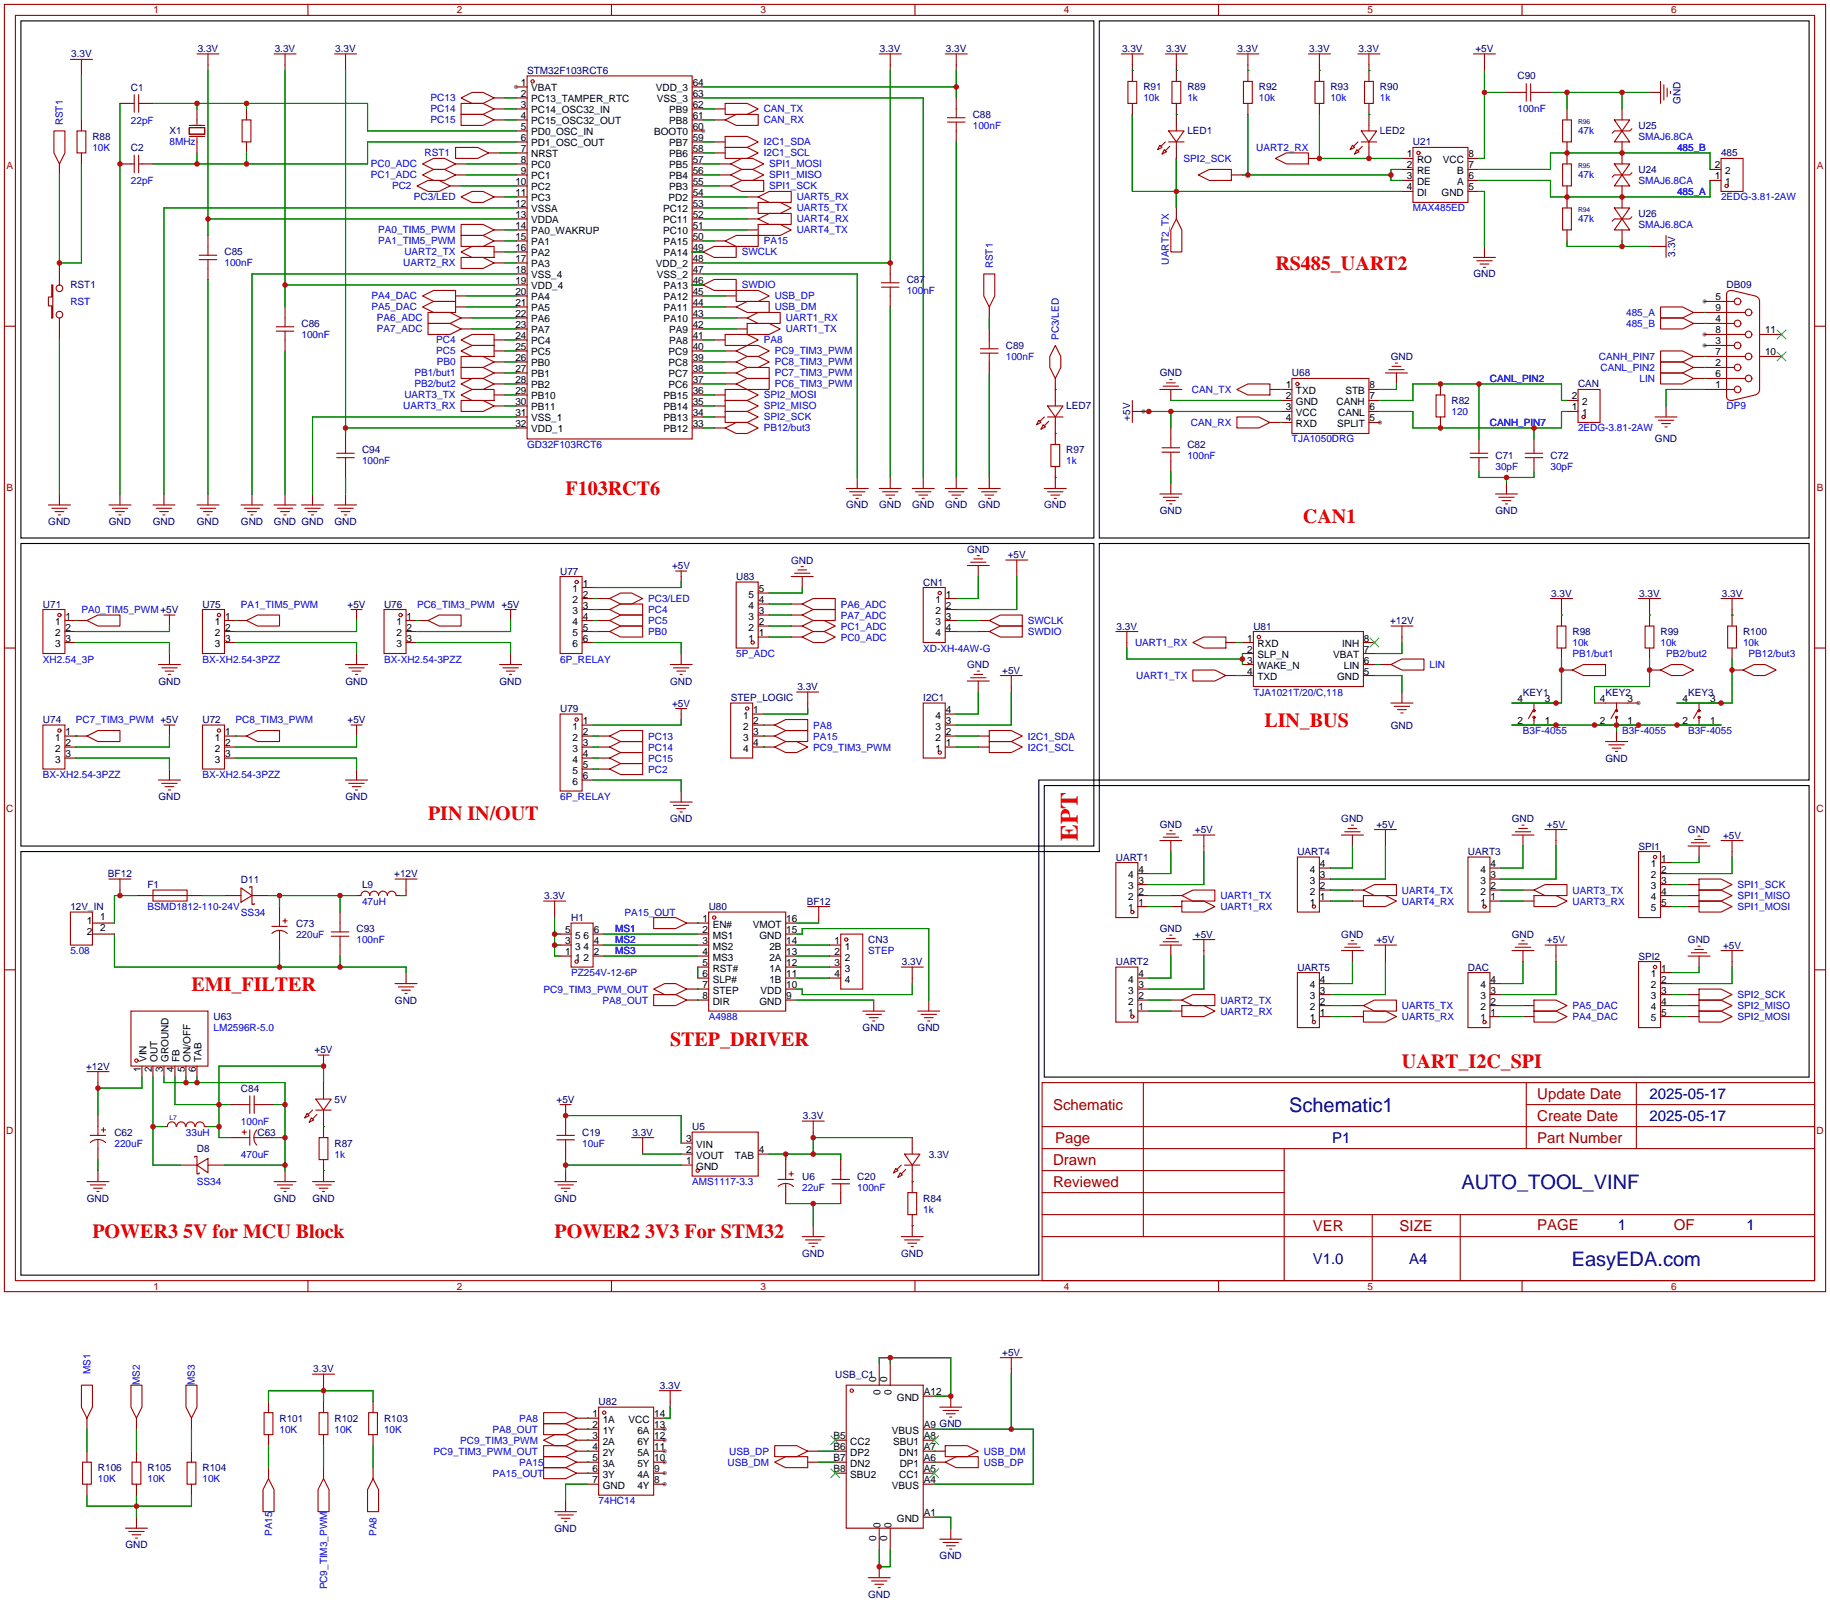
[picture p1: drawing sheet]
<svg xmlns="http://www.w3.org/2000/svg" width="422mm" height="370mm" viewBox="0 0 422 370" stroke-linecap="round" stroke-linejoin="round" font-family="sans-serif">
<defs><g id="words">
<text font-size="5.8" fill="#f00" x="248.8" y="194.1" transform="rotate(-90 248.8 194.1)">EPT</text>
<g font-size="4.6" fill="#f00">
<text x="294.4" y="62.3">RS485_UART2</text>
<text x="130.6" y="114.4">F103RCT6</text>
<text x="300.7" y="120.7">CAN1</text>
<text x="291.8" y="167.7">LIN_BUS</text>
<text x="98.8" y="189.3">PIN IN/OUT</text>
<text x="44.2" y="228.7">EMI_FILTER</text>
<text x="154.7" y="241.4">STEP_DRIVER</text>
<text x="323.6" y="246.5">UART_I2C_SPI</text>
<text x="21.3" y="285.8">POWER3 5V for MCU Block</text>
<text x="128" y="285.8">POWER2 3V3 For STM32</text>
</g>
<g font-size="4.6" fill="#000080">
<text x="297.6" y="256.6">Schematic1</text>
<text x="337.4" y="274.4">AUTO_TOOL_VINF</text>
<text x="362.8" y="292.2">EasyEDA.com</text>
</g>
<g font-size="3.5" fill="#a00000">
<text x="243.1" y="256.2">Schematic</text>
<text x="354.8" y="253.7">Update Date</text>
<text x="243.6" y="263.8">Page</text>
<text x="354.8" y="258.8">Create Date</text>
<text x="354.8" y="263.8">Part Number</text>
<text x="243.1" y="268.9">Drawn</text>
<text x="243.1" y="274">Reviewed</text>
<text x="303" y="284.2">VER</text>
<text x="323" y="284.2">SIZE</text>
<text x="354.8" y="283.9">PAGE</text>
<text x="386.3" y="283.9">OF</text>
</g>
<g font-size="3.5" fill="#000080">
<text x="380.7" y="253.7">2025-05-17</text>
<text x="307.5" y="263.8">P1</text>
<text x="380.7" y="258.8">2025-05-17</text>
<text x="373.4" y="283.9">1</text>
<text x="403.2" y="283.9">1</text>
<text x="303" y="291.8">V1.0</text>
<text x="325.3" y="291.8">A4</text>
</g>
<g font-size="2.3" fill="#a00000">
<text x="35.4" y="3.1">1</text>
<text x="105.5" y="3.1">2</text>
<text x="175.5" y="3.1">3</text>
<text x="245.6" y="3.1">4</text>
<text x="315.7" y="3.1">5</text>
<text x="385.7" y="3.1">6</text>
<text x="1.5" y="39">A</text>
<text x="419.3" y="39">A</text>
<text x="1.5" y="113.3">B</text>
<text x="419.3" y="113.3">B</text>
<text x="1.5" y="187.6">C</text>
<text x="419.3" y="187.6">C</text>
<text x="1.5" y="261.9">D</text>
<text x="419.3" y="261.9">D</text>
<text x="35.4" y="297.7">1</text>
<text x="105.5" y="297.7">2</text>
<text x="175.5" y="297.7">3</text>
<text x="245.6" y="297.7">4</text>
<text x="315.7" y="297.7">5</text>
<text x="385.7" y="297.7">6</text>
</g>
<g font-size="2.3" fill="#000080">
<text x="45.6" y="12">3.3V</text>
<text x="63.4" y="12">3.3V</text>
<text x="77.4" y="12">3.3V</text>
<text x="203.1" y="12">3.3V</text>
<text x="218.4" y="12">3.3V</text>
<text x="259" y="12">3.3V</text>
<text x="269.2" y="12">3.3V</text>
<text x="285.7" y="12">3.3V</text>
<text x="302.2" y="12">3.3V</text>
<text x="313.6" y="12">3.3V</text>
<text x="340.6" y="12">+5V</text>
<text x="16.4" y="13.3">3.3V</text>
<text x="121.7" y="17.1">STM32F103RCT6</text>
<text x="30.2" y="20.9">C1</text>
<text x="263.9" y="20.9">R91</text>
<text x="274.1" y="20.9">R89</text>
<text x="290.6" y="20.9">R92</text>
<text x="307.1" y="20.9">R93</text>
<text x="318.5" y="20.9">R90</text>
<text x="350.3" y="18.3">C90</text>
<text x="387.9" y="23.9" transform="rotate(-90 387.9 23.9)">GND</text>
<text x="224.5" y="27.2">C88</text>
<text x="378.2" y="29.8">U25</text>
<text x="21.3" y="32.3">R88</text>
<text x="30.2" y="34.9">C2</text>
<text x="39.1" y="31">X1</text>
<text x="274.1" y="31">LED1</text>
<text x="318.5" y="31">LED2</text>
<text x="326.1" y="33.6">U21</text>
<text x="378.2" y="39.9">U24</text>
<text x="397.3" y="36.1">485</text>
<text x="378.2" y="50.1">U26</text>
<text x="51.8" y="59">C85</text>
<text x="386.6" y="59.3" transform="rotate(-90 386.6 59.3)">3.3V</text>
<text x="209.3" y="65.3">C87</text>
<text x="340.1" y="64.1">GND</text>
<text x="16.3" y="66.6">RST1</text>
<text x="398.5" y="66.6">DB09</text>
<text x="69.6" y="75.5">C86</text>
<text x="232.2" y="80.6">C89</text>
<text x="321" y="83.1">GND</text>
<text x="267.7" y="86.9">GND</text>
<text x="298.2" y="86.9">U68</text>
<text x="364.2" y="89.5">CAN</text>
<text x="246.1" y="94.5">LED7</text>
<text x="335" y="93.3">R82</text>
<text x="260.9" y="97.1" transform="rotate(-90 260.9 97.1)">+5V</text>
<text x="83.6" y="104.7">C94</text>
<text x="246.1" y="104.7">R97</text>
<text x="274.1" y="103.4">C82</text>
<text x="345.2" y="106">C71</text>
<text x="357.9" y="106">C72</text>
<text x="382" y="102.2">GND</text>
<text x="195.3" y="117.4">GND</text>
<text x="202.9" y="117.4">GND</text>
<text x="210.5" y="117.4">GND</text>
<text x="218.2" y="117.4">GND</text>
<text x="225.8" y="117.4">GND</text>
<text x="241" y="117.4">GND</text>
<text x="267.7" y="118.7">GND</text>
<text x="345.2" y="118.7">GND</text>
<text x="11.2" y="121.2">GND</text>
<text x="25.1" y="121.2">GND</text>
<text x="35.3" y="121.2">GND</text>
<text x="45.4" y="121.2">GND</text>
<text x="55.6" y="121.2">GND</text>
<text x="63.2" y="121.2">GND GND</text>
<text x="77.2" y="121.2">GND</text>
<text x="155.1" y="131.4">+5V</text>
<text x="182.6" y="130.1">GND</text>
<text x="223.2" y="127.6">GND</text>
<text x="232.6" y="128.8">+5V</text>
<text x="129.3" y="132.6">U77</text>
<text x="169.9" y="133.9">U83</text>
<text x="213.1" y="135.2">CN1</text>
<text x="358.1" y="137.7">3.3V</text>
<text x="378.4" y="137.7">3.3V</text>
<text x="397.4" y="137.7">3.3V</text>
<text x="9.9" y="140.3">U71</text>
<text x="46.7" y="140.3">U75</text>
<text x="80.2" y="140.3">+5V</text>
<text x="88.6" y="140.3">U76</text>
<text x="257.7" y="145.3">3.3V</text>
<text x="289.3" y="145.3">U81</text>
<text x="320.9" y="144.1">+12V</text>
<text x="363" y="146.6">R98</text>
<text x="383.3" y="146.6">R99</text>
<text x="402.3" y="146.6">R100</text>
<text x="223.2" y="154.2">GND</text>
<text x="231.3" y="155.5">+5V</text>
<text x="36.6" y="158">GND</text>
<text x="79.7" y="158">GND</text>
<text x="115.3" y="158">GND</text>
<text x="154.7" y="158">GND</text>
<text x="168.7" y="161.8">STEP_LOGIC</text>
<text x="184.1" y="159.3">3.3V</text>
<text x="213.1" y="161.8">I2C1</text>
<text x="351.5" y="160.6">KEY1</text>
<text x="370.6" y="160.6">KEY2</text>
<text x="389.6" y="160.6">KEY3</text>
<text x="9.9" y="166.9">U74</text>
<text x="46.7" y="166.9">U72</text>
<text x="80.2" y="166.9">+5V</text>
<text x="129.3" y="164.4">U79</text>
<text x="155.1" y="163.1">+5V</text>
<text x="321" y="168.2">GND</text>
<text x="370.6" y="175.8">GND</text>
<text x="36.6" y="184.7">GND</text>
<text x="79.7" y="184.7">GND</text>
<text x="154.7" y="189.8">GND</text>
<text x="267.7" y="191.1">GND</text>
<text x="309.6" y="189.8">GND</text>
<text x="317.7" y="191.1">+5V</text>
<text x="349" y="189.8">GND</text>
<text x="357.1" y="191.1">+5V</text>
<text x="275.8" y="192.3">+5V</text>
<text x="299.5" y="197.4">UART4</text>
<text x="338.8" y="197.4">UART3</text>
<text x="378.2" y="196.1">SPI1</text>
<text x="389.6" y="192.3">GND</text>
<text x="397.7" y="193.6">+5V</text>
<text x="24.9" y="202.5">BF12</text>
<text x="55.6" y="203.8">D11</text>
<text x="91" y="202.5">+12V</text>
<text x="257.6" y="198.7">UART1</text>
<text x="34" y="205">F1</text>
<text x="83.6" y="205">L9</text>
<text x="125.6" y="207.6">3.3V</text>
<text x="186.2" y="208.8">BF12</text>
<text x="16.3" y="210.1">12V_IN</text>
<text x="68.3" y="213.9">C73</text>
<text x="82.3" y="215.2">C93</text>
<text x="131.8" y="212.6">H1</text>
<text x="163.6" y="210.1">U80</text>
<text x="267.7" y="215.2">GND</text>
<text x="200.4" y="217.7">CN3</text>
<text x="275.8" y="216.5">+5V</text>
<text x="309.6" y="216.5">GND</text>
<text x="317.7" y="217.7">+5V</text>
<text x="349" y="216.5">GND</text>
<text x="357.1" y="217.7">+5V</text>
<text x="378.2" y="221.5">SPI2</text>
<text x="389.6" y="217.7">GND</text>
<text x="397.7" y="219">+5V</text>
<text x="208.2" y="222.8">3.3V</text>
<text x="257.6" y="222.8">UART2</text>
<text x="299.5" y="224.1">UART5</text>
<text x="338.8" y="224.1">DAC</text>
<text x="91.2" y="231.7">GND</text>
<text x="49.3" y="235.5">U63</text>
<text x="199.1" y="238">GND</text>
<text x="211.8" y="238">GND</text>
<text x="72.6" y="243.1">+5V</text>
<text x="19.9" y="246.9">+12V</text>
<text x="55.6" y="252">C84</text>
<text x="77.2" y="254.6">5V</text>
<text x="128.5" y="254.6">+5V</text>
<text x="26.4" y="262.2">C62</text>
<text x="59.4" y="262.2">C63</text>
<text x="134.4" y="262.2">C19</text>
<text x="146" y="262.2">3.3V</text>
<text x="159.8" y="260.9">U5</text>
<text x="185.3" y="258.4">3.3V</text>
<text x="45.5" y="266">D8</text>
<text x="77.2" y="264.7">R87</text>
<text x="214.4" y="267.3">3.3V</text>
<text x="185.2" y="272.3">U6</text>
<text x="197.9" y="272.3">C20</text>
<text x="20" y="277.4">GND</text>
<text x="63.2" y="277.4">GND</text>
<text x="72.1" y="277.4">GND</text>
<text x="128" y="277.4">GND</text>
<text x="213.1" y="277.4">R84</text>
<text x="185.1" y="290.1">GND</text>
<text x="208" y="290.1">GND</text>
<text x="72.3" y="316.8">3.3V</text>
<text x="231.3" y="313">+5V</text>
<text x="152.3" y="320.6">3.3V</text>
<text x="192.8" y="318.1">USB_C1</text>
<text x="64.5" y="328.2">R101</text>
<text x="77.2" y="328.2">R102</text>
<text x="88.6" y="328.2">R103</text>
<text x="138.2" y="324.4">U82</text>
<text x="22.6" y="339.6">R106</text>
<text x="34" y="339.6">R105</text>
<text x="46.7" y="339.6">R104</text>
<text x="128" y="353.6">GND</text>
<text x="28.9" y="357.4">GND</text>
<text x="216.9" y="360">GND</text>
<text x="200.4" y="368.9">GND</text>
</g>
<g font-size="2.3" fill="#00f">
<text x="99.4" y="23.4">PC13</text>
<text x="263.9" y="23.4">10k</text>
<text x="274.1" y="23.4">1k</text>
<text x="290.6" y="23.4">10k</text>
<text x="307.1" y="23.4">10k</text>
<text x="318.5" y="23.4">1k</text>
<text x="14.5" y="29" transform="rotate(-90 14.5 29)">RST1</text>
<text x="30.2" y="28.6">22pF</text>
<text x="99.4" y="26">PC14</text>
<text x="99.4" y="28.5">PC15</text>
<text x="176.3" y="26">CAN_TX</text>
<text x="176.3" y="28.5">CAN_RX</text>
<text x="224.5" y="29.8">100nF</text>
<text x="350.3" y="26">100nF</text>
<text x="21.3" y="34.8">10K</text>
<text x="39.1" y="33.6">8MHz</text>
<text x="176.3" y="33.6">I2C1_SDA</text>
<text x="289.9" y="34.8">UART2_RX</text>
<text x="364.2" y="31">47k</text>
<text x="378.2" y="32.3">SMAJ6.8CA</text>
<text x="387.1" y="34.8">485_B</text>
<text x="85.6" y="41.2">PC1_ADC</text>
<text x="85.6" y="38.7">PC0_ADC</text>
<text x="98" y="36.1">RST1</text>
<text x="176.3" y="36.1">I2C1_SCL</text>
<text x="177.5" y="38.7">SPI1_MOSI</text>
<text x="177.5" y="41.2">SPI1_MISO</text>
<text x="273.2" y="37.4">SPI2_SCK</text>
<text x="364.2" y="41.2">47k</text>
<text x="30.2" y="42.5">22pF</text>
<text x="90.5" y="43.7">PC2</text>
<text x="95.5" y="46.3">PC3/LED</text>
<text x="177.5" y="43.7">SPI1_SCK</text>
<text x="183.9" y="46.3">UART5_RX</text>
<text x="378.2" y="42.5">SMAJ6.8CA</text>
<text x="387.1" y="45">485_A</text>
<text x="397.3" y="46.3">2EDG-3.81-2AW</text>
<text x="87.3" y="53.9">PA0_TIM5_PWM</text>
<text x="183.9" y="51.4">UART4_RX</text>
<text x="183.9" y="53.9">UART4_TX</text>
<text x="183.9" y="48.8">UART5_TX</text>
<text x="326.1" y="48.8">MAX485ED</text>
<text x="364.2" y="51.4">47k</text>
<text x="378.2" y="52.6">SMAJ6.8CA</text>
<text x="87.3" y="56.4">PA1_TIM5_PWM</text>
<text x="93.4" y="59">UART2_TX</text>
<text x="171.2" y="59">SWCLK</text>
<text x="176.3" y="56.4">PA15</text>
<text x="51.8" y="61.5">100nF</text>
<text x="93.1" y="61.5">UART2_RX</text>
<text x="229.2" y="62" transform="rotate(-90 229.2 62)">RST1</text>
<text x="269.8" y="61.1" transform="rotate(-90 269.8 61.1)">UART2_TX</text>
<text x="16.3" y="70.4">RST</text>
<text x="85.7" y="69.1">PA4_DAC</text>
<text x="85.7" y="71.7">PA5_DAC</text>
<text x="171.2" y="66.6">SWDIO</text>
<text x="178.8" y="69.1">USB_DP</text>
<text x="178.8" y="71.7">USB_DM</text>
<text x="209.3" y="67.9">100nF</text>
<text x="87" y="74.2">PA6_ADC</text>
<text x="87" y="76.8">PA7_ADC</text>
<text x="181.4" y="74.2">UART1_RX</text>
<text x="181.4" y="76.8">UART1_TX</text>
<text x="375.3" y="75.5">485_B</text>
<text x="375.3" y="72.9">485_A</text>
<text x="69.6" y="78">100nF</text>
<text x="100.7" y="79.3">PC4</text>
<text x="100.7" y="81.8">PC5</text>
<text x="176.3" y="79.3">PA8</text>
<text x="178.8" y="81.8">PC9_TIM3_PWM</text>
<text x="232.2" y="83.1">100nF</text>
<text x="244.4" y="78.5" transform="rotate(-90 244.4 78.5)">PC3/LED</text>
<text x="369.1" y="83.1">CANH_PIN7</text>
<text x="95.7" y="86.9">PB1/but1</text>
<text x="95.7" y="89.5">PB2/but2</text>
<text x="100.8" y="84.4">PB0</text>
<text x="178.8" y="89.5">PC6_TIM3_PWM</text>
<text x="178.8" y="86.9">PC7_TIM3_PWM</text>
<text x="178.8" y="84.4">PC8_TIM3_PWM</text>
<text x="343.9" y="88.2">CANL_PIN2</text>
<text x="369.4" y="85.6">CANL_PIN2</text>
<text x="378.4" y="88.2">LIN</text>
<text x="93.1" y="94.5">UART3_RX</text>
<text x="93.4" y="92">UART3_TX</text>
<text x="176.3" y="92">SPI2_MOSI</text>
<text x="176.3" y="94.5">SPI2_MISO</text>
<text x="275.1" y="90.7">CAN_TX</text>
<text x="335" y="95.8">120</text>
<text x="398.5" y="94.5">DP9</text>
<text x="176.3" y="97.1">SPI2_SCK</text>
<text x="176.3" y="99.6">PB12/but3</text>
<text x="274.9" y="98.3">CAN_RX</text>
<text x="343.9" y="98.3">CANH_PIN7</text>
<text x="364.2" y="99.6">2EDG-3.81-2AW</text>
<text x="83.6" y="107.2">100nF</text>
<text x="121.7" y="103.4">GD32F103RCT6</text>
<text x="246.1" y="107.2">1k</text>
<text x="274.1" y="106">100nF</text>
<text x="298.2" y="102.2">TJA1050DRG</text>
<text x="345.2" y="108.5">30pF</text>
<text x="357.9" y="108.5">30pF</text>
<text x="18.8" y="141.5">PA0_TIM5_PWM +5V</text>
<text x="55.6" y="140.3">PA1_TIM5_PWM</text>
<text x="96.3" y="140.3">PC6_TIM3_PWM +5V</text>
<text x="149.6" y="141.5">PC4</text>
<text x="149.6" y="139">PC3/LED</text>
<text x="194.1" y="140.3">PA6_ADC</text>
<text x="194.1" y="142.8">PA7_ADC</text>
<text x="149.6" y="146.6">PB0</text>
<text x="149.6" y="144.1">PC5</text>
<text x="194.1" y="145.3">PC1_ADC</text>
<text x="194.1" y="147.9">PC0_ADC</text>
<text x="237.2" y="146.6">SWDIO</text>
<text x="237.2" y="144.1">SWCLK</text>
<text x="262" y="149.1">UART1_RX</text>
<text x="363" y="149.1">10k</text>
<text x="383.3" y="149.1">10k</text>
<text x="402.3" y="149.1">10k</text>
<text x="9.9" y="153">XH2.54_3P</text>
<text x="46.7" y="153">BX-XH2.54-3PZZ</text>
<text x="88.6" y="153">BX-XH2.54-3PZZ</text>
<text x="129.3" y="153">6P_RELAY</text>
<text x="169.9" y="151.7">5P_ADC</text>
<text x="213.1" y="150.4">XD-XH-4AW-G</text>
<text x="329.9" y="154.2">LIN</text>
<text x="363" y="151.7">PB1/but1</text>
<text x="384.6" y="151.7">PB2/but2</text>
<text x="403.6" y="151.7">PB12/but3</text>
<text x="262.3" y="156.8">UART1_TX</text>
<text x="289.3" y="160.6">TJA1021T/20/C,118</text>
<text x="17.5" y="166.9">PC7_TIM3_PWM +5V</text>
<text x="54.4" y="166.9">PC8_TIM3_PWM</text>
<text x="149.6" y="170.7">PC13</text>
<text x="149.6" y="173.3">PC14</text>
<text x="187.7" y="168.2">PA8</text>
<text x="187.7" y="170.7">PA15</text>
<text x="187.7" y="173.3">PC9_TIM3_PWM</text>
<text x="237.2" y="173.3">I2C1_SCL</text>
<text x="237.2" y="170.7">I2C1_SDA</text>
<text x="351.5" y="169.5">B3F-4055</text>
<text x="374.4" y="169.5">B3F-4055</text>
<text x="389.6" y="169.5">B3F-4055</text>
<text x="9.9" y="179.6">BX-XH2.54-3PZZ</text>
<text x="46.7" y="179.6">BX-XH2.54-3PZZ</text>
<text x="149.6" y="175.8">PC15</text>
<text x="149.6" y="178.4">PC2</text>
<text x="129.3" y="184.7">6P_RELAY</text>
<text x="83.6" y="208.8">47uH</text>
<text x="281.7" y="207.6">UART1_TX</text>
<text x="323.6" y="208.8">UART4_RX</text>
<text x="323.6" y="206.3">UART4_TX</text>
<text x="363" y="206.3">UART3_TX</text>
<text x="363" y="208.8">UART3_RX</text>
<text x="401.1" y="205">SPI1_SCK</text>
<text x="401.1" y="207.6">SPI1_MISO</text>
<text x="34" y="210.1">BSMD1812-110-24V</text>
<text x="55.6" y="211.4">SS34</text>
<text x="142" y="215.2">MS1</text>
<text x="144.1" y="211.4">PA15_OUT</text>
<text x="281.7" y="210.1">UART1_RX</text>
<text x="401.1" y="210.1">SPI1_MOSI</text>
<text x="16.3" y="220.3">5.08</text>
<text x="68.3" y="216.5">220uF</text>
<text x="82.3" y="217.7">100nF</text>
<text x="142" y="220.3">MS3</text>
<text x="142" y="217.7">MS2</text>
<text x="200.4" y="220.3">STEP</text>
<text x="131.8" y="225.3">PZ254V-12-6P</text>
<text x="125.5" y="229.2">PC9_TIM3_PWM_OUT</text>
<text x="139.1" y="231.7">PA8_OUT</text>
<text x="281.7" y="231.7">UART2_TX</text>
<text x="323.6" y="233">UART5_TX</text>
<text x="363" y="233">PA5_DAC</text>
<text x="401.1" y="230.4">SPI2_SCK</text>
<text x="401.1" y="233">SPI2_MISO</text>
<text x="49.3" y="238">LM2596R-5.0</text>
<text x="163.6" y="235.5">A4988</text>
<text x="281.7" y="234.2">UART2_RX</text>
<text x="323.6" y="235.5">UART5_RX</text>
<text x="363" y="235.5">PA4_DAC</text>
<text x="401.1" y="235.5">SPI2_MOSI</text>
<text x="42.9" y="262.2">33uH</text>
<text x="55.6" y="259.6">100nF</text>
<text x="26.4" y="264.7">220uF</text>
<text x="55.6" y="267.3">470uF</text>
<text x="77.2" y="267.3">1k</text>
<text x="134.4" y="264.7">10uF</text>
<text x="45.5" y="273.6">SS34</text>
<text x="159.8" y="273.6">AMS1117-3.3</text>
<text x="185.2" y="274.9">22uF</text>
<text x="197.9" y="274.9">100nF</text>
<text x="213.1" y="280">1k</text>
<text x="20.9" y="317.2" transform="rotate(-90 20.9 317.2)">MS1</text>
<text x="32.3" y="319.8" transform="rotate(-90 32.3 319.8)">MS2</text>
<text x="45" y="319.8" transform="rotate(-90 45 319.8)">MS3</text>
<text x="119.8" y="328.2">PA8</text>
<text x="64.5" y="330.8">10K</text>
<text x="77.2" y="330.8">10K</text>
<text x="88.6" y="330.8">10K</text>
<text x="100.1" y="335.8">PC9_TIM3_PWM_OUT</text>
<text x="106.2" y="333.3">PC9_TIM3_PWM</text>
<text x="113.7" y="330.8">PA8_OUT</text>
<text x="168.3" y="335.8">USB_DP</text>
<text x="227.1" y="335.8">USB_DM</text>
<text x="113.7" y="340.9">PA15_OUT</text>
<text x="119.8" y="338.4">PA15</text>
<text x="167.9" y="338.4">USB_DM</text>
<text x="227.1" y="338.4">USB_DP</text>
<text x="22.6" y="342.2">10K</text>
<text x="34" y="342.2">10K</text>
<text x="46.7" y="342.2">10K</text>
<text x="138.2" y="347.3">74HC14</text>
<text x="62.8" y="354.6" transform="rotate(-90 62.8 354.6)">PA15</text>
<text x="86.9" y="354.6" transform="rotate(-90 86.9 354.6)">PA8</text>
<text x="75.5" y="367" transform="rotate(-90 75.5 367)">PC9_TIM3_PWM</text>
</g>
<g font-size="2.3">
<text x="120.3" y="19.8">1</text>
<text x="120.3" y="22.4">2</text>
<text x="122.6" y="21.1">VBAT</text>
<text x="122.6" y="23.6">PC13_TAMPER_RTC</text>
<text x="151.4" y="21.1">VDD_3</text>
<text x="151.6" y="23.6">VSS_3</text>
<text x="159.9" y="22.4">63</text>
<text x="159.9" y="19.8">64</text>
<text x="120.3" y="24.9">3</text>
<text x="120.3" y="27.5">4</text>
<text x="120.3" y="30">5</text>
<text x="122.6" y="26.2">PC14_OSC32_IN</text>
<text x="122.6" y="28.7">PC15_OSC32_OUT</text>
<text x="154.5" y="28.7">PB8</text>
<text x="154.5" y="26.2">PB9</text>
<text x="159.9" y="30">60</text>
<text x="159.9" y="27.5">61</text>
<text x="159.9" y="24.9">62</text>
<text x="120.3" y="32.5">6</text>
<text x="120.3" y="35.1">7</text>
<text x="122.6" y="31.3">PD0_OSC_IN</text>
<text x="122.6" y="33.8">PD1_OSC_OUT</text>
<text x="151" y="31.3">BOOT0</text>
<text x="154.5" y="33.8">PB7</text>
<text x="159.9" y="35.1">58</text>
<text x="159.9" y="32.5">59</text>
<text x="120.3" y="37.6">8</text>
<text x="120.3" y="40.2">9</text>
<text x="122.6" y="36.3">NRST</text>
<text x="122.6" y="38.9">PC0</text>
<text x="122.6" y="41.4">PC1</text>
<text x="154.5" y="41.4">PB4</text>
<text x="154.5" y="38.9">PB5</text>
<text x="154.5" y="36.3">PB6</text>
<text x="159.9" y="40.2">56</text>
<text x="159.9" y="37.6">57</text>
<text x="324.7" y="36.3">1</text>
<text x="324.7" y="38.9">2</text>
<text x="324.7" y="41.4">3</text>
<text x="327.1" y="37.6">RO</text>
<text x="327.1" y="40.2">RE</text>
<text x="333" y="37.6">VCC</text>
<text x="336.4" y="40.2">B</text>
<text x="339" y="41.4">6</text>
<text x="339" y="38.9">7</text>
<text x="339" y="36.3">8</text>
<text x="395.8" y="41.4">1</text>
<text x="395.8" y="38.9">2</text>
<text x="398.2" y="40.2">2</text>
<text x="119" y="42.7">10</text>
<text x="119" y="45.2">11</text>
<text x="119" y="47.8">12</text>
<text x="122.6" y="44">PC2</text>
<text x="122.6" y="46.5">PC3</text>
<text x="154.3" y="46.5">PD2</text>
<text x="154.5" y="44">PB3</text>
<text x="159.9" y="47.8">53</text>
<text x="159.9" y="45.2">54</text>
<text x="159.9" y="42.7">55</text>
<text x="324.7" y="44">4</text>
<text x="327.1" y="42.7">DE</text>
<text x="327.1" y="45.2">DI</text>
<text x="332.8" y="45.2">GND</text>
<text x="336.4" y="42.7">A</text>
<text x="339" y="44">5</text>
<text x="398.2" y="42.7">1</text>
<text x="119" y="50.3">13</text>
<text x="119" y="52.9">14</text>
<text x="122.6" y="49">VSSA</text>
<text x="122.6" y="51.6">VDDA</text>
<text x="153.1" y="51.6">PC11</text>
<text x="153.1" y="49">PC12</text>
<text x="159.9" y="52.9">51</text>
<text x="159.9" y="50.3">52</text>
<text x="119" y="55.4">15</text>
<text x="119" y="57.9">16</text>
<text x="122.6" y="54.1">PA0_WAKRUP</text>
<text x="122.6" y="56.7">PA1</text>
<text x="122.6" y="59.2">PA2</text>
<text x="153.1" y="54.1">PC10</text>
<text x="153.2" y="59.2">PA14</text>
<text x="153.2" y="56.7">PA15</text>
<text x="159.9" y="57.9">49</text>
<text x="159.9" y="55.4">50</text>
<text x="119" y="60.5">17</text>
<text x="119" y="63">18</text>
<text x="119" y="65.6">19</text>
<text x="122.6" y="61.7">PA3</text>
<text x="122.6" y="64.3">VSS_4</text>
<text x="151.4" y="61.7">VDD_2</text>
<text x="151.6" y="64.3">VSS_2</text>
<text x="159.9" y="65.6">46</text>
<text x="159.9" y="63">47</text>
<text x="159.9" y="60.5">48</text>
<text x="119" y="68.1">20</text>
<text x="119" y="70.6">21</text>
<text x="122.6" y="66.8">VDD_4</text>
<text x="122.6" y="69.4">PA4</text>
<text x="122.6" y="71.9">PA5</text>
<text x="153.2" y="71.9">PA11</text>
<text x="153.2" y="69.4">PA12</text>
<text x="153.2" y="66.8">PA13</text>
<text x="159.9" y="70.6">44</text>
<text x="159.9" y="68.1">45</text>
<text x="396" y="69.4">5</text>
<text x="396" y="71.9">9</text>
<text x="119" y="73.2">22</text>
<text x="119" y="75.7">23</text>
<text x="122.6" y="74.4">PA6</text>
<text x="122.6" y="77">PA7</text>
<text x="153.2" y="74.4">PA10</text>
<text x="154.5" y="77">PA9</text>
<text x="159.9" y="75.7">42</text>
<text x="159.9" y="73.2">43</text>
<text x="396" y="74.4">4</text>
<text x="396" y="77">8</text>
<text x="407.4" y="77">11</text>
<text x="119" y="78.3">24</text>
<text x="119" y="80.8">25</text>
<text x="119" y="83.3">26</text>
<text x="122.6" y="79.5">PC4</text>
<text x="122.6" y="82.1">PC5</text>
<text x="154.3" y="82.1">PC9</text>
<text x="154.5" y="79.5">PA8</text>
<text x="159.9" y="83.3">39</text>
<text x="159.9" y="80.8">40</text>
<text x="159.9" y="78.3">41</text>
<text x="396" y="79.5">3</text>
<text x="396" y="82.1">7</text>
<text x="407.4" y="82.1">10</text>
<text x="119" y="85.9">27</text>
<text x="119" y="88.4">28</text>
<text x="122.6" y="84.6">PB0</text>
<text x="122.6" y="87.1">PB1</text>
<text x="122.6" y="89.7">PB2</text>
<text x="154.3" y="89.7">PC6</text>
<text x="154.3" y="87.1">PC7</text>
<text x="154.3" y="84.6">PC8</text>
<text x="159.9" y="88.4">37</text>
<text x="159.9" y="85.9">38</text>
<text x="296.8" y="89.7">1</text>
<text x="316.1" y="89.7">8</text>
<text x="396" y="84.6">2</text>
<text x="396" y="89.7">1</text>
<text x="396" y="87.1">6</text>
<text x="119" y="91">29</text>
<text x="119" y="93.5">30</text>
<text x="122.6" y="92.2">PB10</text>
<text x="122.6" y="94.8">PB11</text>
<text x="153.2" y="94.8">PB14</text>
<text x="153.2" y="92.2">PB15</text>
<text x="159.9" y="93.5">35</text>
<text x="159.9" y="91">36</text>
<text x="296.8" y="92.2">2</text>
<text x="296.8" y="94.8">3</text>
<text x="299.1" y="91">TXD</text>
<text x="299.1" y="93.5">GND</text>
<text x="308.5" y="93.5">CANH</text>
<text x="310.5" y="91">STB</text>
<text x="316.1" y="94.8">6</text>
<text x="316.1" y="92.2">7</text>
<text x="362.8" y="94.8">1</text>
<text x="362.8" y="92.2">2</text>
<text x="365.2" y="93.5">2</text>
<text x="119" y="96">31</text>
<text x="119" y="98.6">32</text>
<text x="122.6" y="97.3">VSS_1</text>
<text x="122.6" y="99.8">VDD_1</text>
<text x="153.2" y="99.8">PB12</text>
<text x="153.2" y="97.3">PB13</text>
<text x="159.9" y="98.6">33</text>
<text x="159.9" y="96">34</text>
<text x="296.8" y="97.3">4</text>
<text x="299.1" y="96">VCC</text>
<text x="299.1" y="98.6">RXD</text>
<text x="308.6" y="98.6">SPLIT</text>
<text x="308.9" y="96">CANL</text>
<text x="316.1" y="97.3">5</text>
<text x="365.2" y="96">1</text>
<text x="132.1" y="136.7">1</text>
<text x="134.5" y="135.4">1</text>
<text x="134.5" y="137.9">2</text>
<text x="172.8" y="137.9">5</text>
<text x="175.1" y="136.7">5</text>
<text x="218.3" y="137.9">1</text>
<text x="15.1" y="143">1</text>
<text x="51.9" y="143">1</text>
<text x="93.9" y="143">1</text>
<text x="132.1" y="139.2">2</text>
<text x="132.1" y="141.8">3</text>
<text x="134.5" y="140.5">3</text>
<text x="134.5" y="143">4</text>
<text x="172.8" y="143">3</text>
<text x="172.8" y="140.5">4</text>
<text x="175.1" y="141.8">3</text>
<text x="175.1" y="139.2">4</text>
<text x="216" y="139.2">1</text>
<text x="216" y="141.8">2</text>
<text x="218.3" y="140.5">2</text>
<text x="218.3" y="143">3</text>
<text x="12.8" y="144.3">1</text>
<text x="12.8" y="146.8">2</text>
<text x="12.8" y="149.4">3</text>
<text x="15.1" y="145.6">2</text>
<text x="15.1" y="148.1">3</text>
<text x="49.6" y="144.3">1</text>
<text x="49.6" y="146.8">2</text>
<text x="49.6" y="149.4">3</text>
<text x="51.9" y="145.6">2</text>
<text x="51.9" y="148.1">3</text>
<text x="91.5" y="144.3">1</text>
<text x="91.5" y="146.8">2</text>
<text x="91.5" y="149.4">3</text>
<text x="93.9" y="145.6">2</text>
<text x="93.9" y="148.1">3</text>
<text x="132.1" y="144.3">4</text>
<text x="132.1" y="146.8">5</text>
<text x="132.1" y="149.4">6</text>
<text x="134.5" y="145.6">5</text>
<text x="134.5" y="148.1">6</text>
<text x="172.8" y="148.1">1</text>
<text x="172.8" y="145.6">2</text>
<text x="175.1" y="146.8">1</text>
<text x="175.1" y="144.3">2</text>
<text x="216" y="144.3">3</text>
<text x="216" y="146.8">4</text>
<text x="218.3" y="145.6">4</text>
<text x="287.9" y="148.1">1</text>
<text x="290.2" y="149.4">RXD</text>
<text x="309.8" y="149.4">INH</text>
<text x="314.8" y="148.1">8</text>
<text x="287.9" y="150.6">2</text>
<text x="287.9" y="153.2">3</text>
<text x="287.9" y="155.7">4</text>
<text x="290.2" y="151.9">SLP_N</text>
<text x="290.2" y="154.5">WAKE_N</text>
<text x="307.7" y="151.9">VBAT</text>
<text x="310.2" y="154.5">LIN</text>
<text x="314.8" y="155.7">5</text>
<text x="314.8" y="153.2">6</text>
<text x="314.8" y="150.6">7</text>
<text x="290.2" y="157">TXD</text>
<text x="308.6" y="157">GND</text>
<text x="134.5" y="167.2">1</text>
<text x="171.5" y="165.9">1</text>
<text x="173.9" y="164.6">1</text>
<text x="173.9" y="167.2">2</text>
<text x="216" y="165.9">4</text>
<text x="218.3" y="167.2">3</text>
<text x="218.3" y="164.6">4</text>
<text x="350.3" y="162.1">4</text>
<text x="350.3" y="167.2">2</text>
<text x="356.6" y="162.1">3</text>
<text x="356.6" y="167.2">1</text>
<text x="369.3" y="162.1">4</text>
<text x="369.3" y="167.2">2</text>
<text x="375.7" y="162.1">3</text>
<text x="375.7" y="167.2">1</text>
<text x="388.4" y="162.1">4</text>
<text x="388.4" y="167.2">2</text>
<text x="394.7" y="162.1">3</text>
<text x="394.7" y="167.2">1</text>
<text x="12.8" y="171">1</text>
<text x="12.8" y="173.5">2</text>
<text x="15.1" y="169.7">1</text>
<text x="15.1" y="172.2">2</text>
<text x="49.6" y="171">1</text>
<text x="49.6" y="173.5">2</text>
<text x="51.9" y="169.7">1</text>
<text x="51.9" y="172.2">2</text>
<text x="132.1" y="168.4">1</text>
<text x="132.1" y="171">2</text>
<text x="132.1" y="173.5">3</text>
<text x="134.5" y="169.7">2</text>
<text x="134.5" y="172.2">3</text>
<text x="171.5" y="168.4">2</text>
<text x="171.5" y="171">3</text>
<text x="171.5" y="173.5">4</text>
<text x="173.9" y="169.7">3</text>
<text x="173.9" y="172.2">4</text>
<text x="216" y="173.5">1</text>
<text x="216" y="171">2</text>
<text x="216" y="168.4">3</text>
<text x="218.3" y="172.2">1</text>
<text x="218.3" y="169.7">2</text>
<text x="12.8" y="176">3</text>
<text x="15.1" y="174.8">3</text>
<text x="49.6" y="176">3</text>
<text x="51.9" y="174.8">3</text>
<text x="132.1" y="176">4</text>
<text x="132.1" y="178.6">5</text>
<text x="134.5" y="174.8">4</text>
<text x="134.5" y="177.3">5</text>
<text x="134.5" y="179.9">6</text>
<text x="132.1" y="181.1">6</text>
<text x="260.4" y="202.7">4</text>
<text x="262.8" y="204">3</text>
<text x="262.8" y="201.4">4</text>
<text x="302.3" y="204">3</text>
<text x="302.3" y="201.4">4</text>
<text x="304.7" y="202.7">3</text>
<text x="304.7" y="200.2">4</text>
<text x="341.7" y="204">3</text>
<text x="341.7" y="201.4">4</text>
<text x="344" y="202.7">3</text>
<text x="344" y="200.2">4</text>
<text x="381.1" y="200.2">1</text>
<text x="381.1" y="202.7">2</text>
<text x="383.4" y="198.9">1</text>
<text x="383.4" y="201.4">2</text>
<text x="383.4" y="204">3</text>
<text x="260.4" y="207.8">2</text>
<text x="260.4" y="205.3">3</text>
<text x="262.8" y="209.1">1</text>
<text x="262.8" y="206.5">2</text>
<text x="302.3" y="209.1">1</text>
<text x="302.3" y="206.5">2</text>
<text x="304.7" y="207.8">1</text>
<text x="304.7" y="205.3">2</text>
<text x="341.7" y="209.1">1</text>
<text x="341.7" y="206.5">2</text>
<text x="344" y="207.8">1</text>
<text x="344" y="205.3">2</text>
<text x="381.1" y="205.3">3</text>
<text x="381.1" y="207.8">4</text>
<text x="383.4" y="206.5">4</text>
<text x="383.4" y="209.1">5</text>
<text x="20" y="213.4">1</text>
<text x="20" y="215.9">2</text>
<text x="23.1" y="212.4">1</text>
<text x="23.1" y="214.9">2</text>
<text x="130.4" y="215.4">5</text>
<text x="137" y="215.4">6</text>
<text x="162.2" y="212.9">1</text>
<text x="162.2" y="215.4">2</text>
<text x="164.5" y="214.1">EN#</text>
<text x="173.7" y="214.1">VMOT</text>
<text x="181.5" y="215.4">15</text>
<text x="181.5" y="212.9">16</text>
<text x="260.4" y="210.3">1</text>
<text x="381.1" y="210.3">5</text>
<text x="130.4" y="220.5">1</text>
<text x="130.4" y="218">3</text>
<text x="132.8" y="221.8">1</text>
<text x="132.8" y="219.2">3</text>
<text x="132.8" y="216.7">5</text>
<text x="134.7" y="216.7">6</text>
<text x="134.7" y="219.2">4</text>
<text x="134.7" y="221.8">2</text>
<text x="137" y="218">4</text>
<text x="137" y="220.5">2</text>
<text x="162.2" y="218">3</text>
<text x="162.2" y="220.5">4</text>
<text x="164.5" y="216.7">MS1</text>
<text x="164.5" y="219.2">MS2</text>
<text x="164.5" y="221.8">MS3</text>
<text x="175.3" y="216.7">GND</text>
<text x="177.6" y="221.8">2A</text>
<text x="177.6" y="219.2">2B</text>
<text x="181.5" y="220.5">13</text>
<text x="181.5" y="218">14</text>
<text x="192.6" y="218">1</text>
<text x="192.6" y="220.5">2</text>
<text x="195" y="219.2">1</text>
<text x="195" y="221.8">2</text>
<text x="162.2" y="223">5</text>
<text x="162.2" y="225.6">6</text>
<text x="164.5" y="224.3">RST#</text>
<text x="164.5" y="226.8">SLP#</text>
<text x="177.6" y="226.8">1B</text>
<text x="177.6" y="224.3">1A</text>
<text x="181.5" y="225.6">11</text>
<text x="181.5" y="223">12</text>
<text x="192.6" y="223">3</text>
<text x="192.6" y="225.6">4</text>
<text x="195" y="224.3">3</text>
<text x="195" y="226.8">4</text>
<text x="260.4" y="226.8">4</text>
<text x="262.8" y="225.6">4</text>
<text x="304.7" y="226.8">4</text>
<text x="344" y="226.8">4</text>
<text x="381.1" y="225.6">1</text>
<text x="383.4" y="224.3">1</text>
<text x="383.4" y="226.8">2</text>
<text x="162.2" y="228.1">7</text>
<text x="162.2" y="230.7">8</text>
<text x="164.5" y="229.4">STEP</text>
<text x="164.5" y="231.9">DIR</text>
<text x="175.3" y="231.9">GND</text>
<text x="175.5" y="229.4">VDD</text>
<text x="181.5" y="230.7">9</text>
<text x="181.5" y="228.1">10</text>
<text x="260.4" y="231.9">2</text>
<text x="260.4" y="229.4">3</text>
<text x="262.8" y="233.2">1</text>
<text x="262.8" y="230.7">2</text>
<text x="262.8" y="228.1">3</text>
<text x="302.3" y="233.2">2</text>
<text x="302.3" y="230.7">3</text>
<text x="302.3" y="228.1">4</text>
<text x="304.7" y="231.9">2</text>
<text x="304.7" y="229.4">3</text>
<text x="341.7" y="233.2">2</text>
<text x="341.7" y="230.7">3</text>
<text x="341.7" y="228.1">4</text>
<text x="344" y="231.9">2</text>
<text x="344" y="229.4">3</text>
<text x="381.1" y="228.1">2</text>
<text x="381.1" y="230.7">3</text>
<text x="381.1" y="233.2">4</text>
<text x="383.4" y="229.4">3</text>
<text x="383.4" y="231.9">4</text>
<text x="260.4" y="234.5">1</text>
<text x="302.3" y="235.7">1</text>
<text x="304.7" y="234.5">1</text>
<text x="341.7" y="235.7">1</text>
<text x="344" y="234.5">1</text>
<text x="381.1" y="235.7">5</text>
<text x="383.4" y="234.5">5</text>
<text x="33.8" y="245.2" transform="rotate(-90 33.8 245.2)">VIN</text>
<text x="36.3" y="245.2" transform="rotate(-90 36.3 245.2)">OUT</text>
<text x="38.9" y="245.2" transform="rotate(-90 38.9 245.2)">GROUND</text>
<text x="41.4" y="245.2" transform="rotate(-90 41.4 245.2)">FB</text>
<text x="44" y="245.2" transform="rotate(-90 44 245.2)">ON/OFF</text>
<text x="46.5" y="245.2" transform="rotate(-90 46.5 245.2)">TAB</text>
<text x="32.5" y="247.5" transform="rotate(-90 32.5 247.5)">1</text>
<text x="35.1" y="247.5" transform="rotate(-90 35.1 247.5)">2</text>
<text x="37.6" y="247.5" transform="rotate(-90 37.6 247.5)">3</text>
<text x="40.2" y="247.5" transform="rotate(-90 40.2 247.5)">4</text>
<text x="42.7" y="247.5" transform="rotate(-90 42.7 247.5)">5</text>
<text x="45.2" y="247.5" transform="rotate(-90 45.2 247.5)">6</text>
<text x="158.4" y="263.7">3</text>
<text x="158.4" y="268.8">1</text>
<text x="158.4" y="266.2">2</text>
<text x="160.7" y="267.5">VOUT</text>
<text x="160.7" y="264.9">VIN</text>
<text x="169.6" y="267.5">TAB</text>
<text x="175.1" y="266.2">4</text>
<text x="160.7" y="270">GND</text>
<text x="202.2" y="319" transform="rotate(-90 202.2 319)">0</text>
<text x="203.2" y="322.1" transform="rotate(-90 203.2 322.1)">0</text>
<text x="204.8" y="319" transform="rotate(-90 204.8 319)">0</text>
<text x="205.8" y="322.1" transform="rotate(-90 205.8 322.1)">0</text>
<text x="207" y="323.4">GND</text>
<text x="213.2" y="322.1">A12</text>
<text x="136.8" y="329.7">2</text>
<text x="136.8" y="327.2">1</text>
<text x="139.1" y="328.4">1A</text>
<text x="145.1" y="328.4">VCC</text>
<text x="151" y="327.2">14</text>
<text x="151" y="329.7">13</text>
<text x="213.2" y="329.7">A9 GND</text>
<text x="136.8" y="334.8">4</text>
<text x="136.8" y="332.3">3</text>
<text x="139.1" y="333.5">2A</text>
<text x="139.1" y="331">1Y</text>
<text x="147.1" y="331">6A</text>
<text x="147.1" y="333.5">6Y</text>
<text x="151" y="332.3">12</text>
<text x="151" y="334.8">11</text>
<text x="192.4" y="332.3">B5</text>
<text x="192.4" y="334.8">B6</text>
<text x="196.3" y="333.5">CC2</text>
<text x="205.9" y="331">VBUS</text>
<text x="206.1" y="333.5">SBU1</text>
<text x="213.2" y="334.8">A7</text>
<text x="213.2" y="332.3">A8</text>
<text x="136.8" y="339.9">6</text>
<text x="136.8" y="337.3">5</text>
<text x="139.1" y="341.1">3Y</text>
<text x="139.1" y="338.6">3A</text>
<text x="139.1" y="336.1">2Y</text>
<text x="147.1" y="336.1">5A</text>
<text x="147.1" y="338.6">5Y</text>
<text x="147.1" y="341.1">4A</text>
<text x="151" y="337.3">10</text>
<text x="151" y="339.9">9</text>
<text x="192.4" y="337.3">B7</text>
<text x="192.4" y="339.9">B8</text>
<text x="196.3" y="336.1">DP2</text>
<text x="196.3" y="338.6">DN2</text>
<text x="196.3" y="341.1">SBU2</text>
<text x="207.5" y="341.1">CC1</text>
<text x="207.5" y="336.1">DN1</text>
<text x="207.7" y="338.6">DP1</text>
<text x="213.2" y="339.9">A5</text>
<text x="213.2" y="337.3">A6</text>
<text x="136.8" y="342.4">7</text>
<text x="139.1" y="343.7">GND</text>
<text x="147.1" y="343.7">4Y</text>
<text x="151" y="342.4">8</text>
<text x="205.9" y="343.7">VBUS</text>
<text x="213.2" y="342.4">A4</text>
<text x="203.2" y="352.8" transform="rotate(-90 203.2 352.8)">0</text>
<text x="205.8" y="352.8" transform="rotate(-90 205.8 352.8)">0</text>
<text x="207" y="351.3">GND</text>
<text x="213.2" y="350">A1</text>
<text x="202.2" y="355.8" transform="rotate(-90 202.2 355.8)">0</text>
<text x="204.8" y="355.8" transform="rotate(-90 204.8 355.8)">0</text>
</g>
<g font-size="1.6" fill="#000080">
<text x="364.2" y="28.6">R96</text>
<text x="364.2" y="38.8">R95</text>
<text x="364.2" y="49">R94</text>
<text x="39.1" y="258.5">L7</text>
</g>
</g></defs>
<g fill="#999">
<circle cx="119.1" cy="20.1" r=".51"/>
<circle cx="162.3" cy="30.2" r=".51"/>
<circle cx="318.5" cy="97.5" r=".51"/>
<circle cx="393.4" cy="69.6" r=".51"/>
<circle cx="393.4" cy="79.8" r=".51"/>
<circle cx="393.4" cy="77.2" r=".51"/>
<circle cx="378.2" cy="162.3" r=".51"/>
<circle cx="153.4" cy="329.9" r=".51"/>
<circle cx="153.4" cy="332.5" r=".51"/>
<circle cx="153.4" cy="335" r=".51"/>
<circle cx="153.4" cy="337.6" r=".51"/>
<circle cx="153.4" cy="340.1" r=".51"/>
<circle cx="153.4" cy="342.6" r=".51"/>
<circle cx="263.9" cy="95" r=".51"/>
</g>
<g fill="none" stroke="#a10000" stroke-width=".25">
<path d="M1 1h420.4v297.2h-420.4zM3.6 3.6h415.2v292.1h-415.2zM16.3 13.7h5M18.8 13.7v2.6M45.5 12.4h5M48 12.4v2.6M63.2 12.4h5.1M65.8 12.4v2.6M71.1 1v2.6M77.2 12.4h5.1M79.8 12.4v2.6M121.7 17.5h38.1v83.8h-38.1z"/>
<path d="M141.1 1v2.6M202.9 12.4h5.1M205.5 12.4v2.6M211.2 1v2.6M218.2 12.4h5.1M220.7 12.4v2.6M258.8 12.4h5.1M260.3 18.8h2.1v5.1h-2.1zM261.4 12.4v2.6M269 12.4h5.1M270.5 18.8h2v5.1h-2zM271.5 12.4v2.6"/>
<path d="M281.3 1v2.6M285.5 12.4h5.1M287 18.8h2.1v5.1h-2.1zM288 12.4v2.6M302 12.4h5.1M303.5 18.8h2.1v5.1h-2.1zM304.5 12.4v2.6M313.4 12.4h5.1M315 18.8h2v5.1h-2zM316 12.4v2.6M340.1 12.4h5.1M342.6 12.4v2.6"/>
<path d="M351.3 1v2.6M352.3 19.3v4.1M353.3 19.3v4.1M383.3 18.8v5.1M384 19.6v3.5M12.4 30.2h2.6v5.1l-1.3 2.5-1.3-2.5zM17.8 30.2h2v5.1h-2zM30.2 37.8h.8M30.2 23.9h.8M31 21.8v4.1M31 35.8v4.1M32 21.8v4.1"/>
<path d="M32 35.8v4.1M32 37.8h.8M32 23.9h.8M43.7 29.5h3.5v1.5h-3.5zM43.7 29h3.5M43.7 31.5h3.5M45.5 27.7v1M45.5 31.8v1M55.9 27.7h2v5.1h-2zM97.5 37.8l2.6-1.2h2.5l2.6 1.2-2.6 1.3h-2.5zM105.2 34h5l2.6 1.3-2.6 1.3h-5zM106.4 22.6l2.6-1.3h2.5l2.5 1.3-2.5 1.3h-2.5z"/>
<path d="M106.4 23.9h5.1l2.5 1.2-2.5 1.3h-5.1zM106.4 26.4h5.1l2.5 1.3-2.5 1.3h-5.1zM167.4 23.9h5.1l2.5 1.2-2.5 1.3h-5.1zM167.4 27.7l2.5-1.3h5.1v2.6h-5.1zM167.4 34h5.1l2.5 1.3-2.5 1.3h-5.1zM167.4 31.5h5.1l2.5 1.3-2.5 1.2h-5.1zM168.7 37.8l2.5-1.2h2.5l2.6 1.2-2.6 1.3h-2.5zM218.7 28.2h4.1M218.7 27.2h4.1M220.7 25.1v2.1M220.7 28.2v2M267.7 33.5l.5 .5-1 .5z"/>
<path d="M268.7 34.5l.5 .6-1 .5zM269 32.8l-1 1M269.7 30.2h3.6l-1.8 2.6zM269.7 32.8h3.6M270 33.8l-1 1M271.5 29v1.2M271.5 32.8v1.2M294.4 36.6l2.5-1.3h5.1v2.5h-5.1zM312.2 33.5l.5 .5-1 .5zM313.2 34.5l.5 .6-1 .5zM313.4 32.8l-1 1M314.2 30.2h3.6l-1.8 2.6z"/>
<path d="M314.2 32.8h3.6M314.5 33.8l-1.1 1M316 29v1.2M316 32.8v1.2M326.1 34h12.7v12.7h-12.7zM350.3 21.3h2M353.3 21.3h2M360.7 37.8h2v5.1h-2zM360.7 27.7h2v5.1h-2zM372.6 37.8h3.6l-1.8 2.6zM372.6 27.7h3.6l-1.8 2.5zM374.4 30.2l1.8 2.6h-3.6z"/>
<path d="M376.7 39.9l-.5 .5h-3.6l-.5 .5M376.7 29.7l-.5 .5h-3.6l-.5 .5M384.8 20.3v2.1M385.6 21.1v.5M397.3 36.6h5v7.6h-5zM46 59.9h4M46 58.9h4M48 56.9v2M48 59.9v2.1M96.3 42.9l2.5-1.2h2.5l2.6 1.2-2.6 1.3h-2.5zM97.5 40.4l2.6-1.3h2.5l2.6 1.3-2.6 1.3h-2.5zM106.4 59.4h5.1l2.5 1.3-2.5 1.3h-5.1z"/>
<path d="M106.4 58.2l2.6-1.3h5v2.5h-5zM106.4 51.8h5.1l2.5 1.3-2.5 1.3h-5.1zM106.4 54.4h5.1l2.5 1.2-2.5 1.3h-5.1zM106.4 45.5l2.6-1.3h2.5l2.5 1.3-2.5 1.2h-2.5zM162.3 58.2l2.5-1.3h5.1v2.5h-5.1zM167.4 55.6l2.5-1.2h5.1v2.5h-5.1zM168.7 42.9l2.5-1.2h5.1v2.5h-5.1zM168.7 40.4l2.5-1.3h2.5l2.6 1.3-2.6 1.3h-2.5zM175 50.5l2.5-1.2h5.1v2.5h-5.1zM175 51.8h5.1l2.5 1.3-2.5 1.3h-5.1zM175 45.5l2.5-1.3h5.1v2.5h-5.1zM175 46.7h5.1l2.5 1.3-2.5 1.3h-5.1z"/>
<path d="M271.5 50.5l1.3 2.6v5.1h-2.5v-5.1zM276.6 40.4l2.5-1.3h5.1v2.6h-5.1zM340.1 59.4h5.1M360.7 48h2v5.1h-2zM372.6 48h3.6l-1.8 2.5zM374.4 40.4l1.8 2.5h-3.6zM374.4 50.5l1.8 2.6h-3.6zM376.7 50l-.5 .5h-3.6l-.5 .6M382 56.9h2.6M384.6 54.4v5M1 75.3h2.6M11.9 65.8h.3v7.6h-.3v-2.8h-.7v-2h.7z"/>
<path d="M63.8 76.5h4M63.8 75.4h4M65.8 73.4v2M65.8 76.5v2M97.5 68.3l2.6-1.2h5.1v2.5h-5.1zM97.5 70.9l2.6-1.3h5.1v2.5h-5.1zM98.8 72.1h5.1l2.5 1.3-2.5 1.3h-5.1zM98.8 74.7h5.1l2.5 1.2-2.5 1.3h-5.1zM106.4 78.5l2.6-1.3h5v2.6h-5zM162.3 65.8l2.5-1.3h5.1v2.6h-5.1zM167.4 77.2h5.1l2.5 1.3-2.5 1.3h-5.1zM169.9 67.1h5.1l2.5 1.2-2.5 1.3h-5.1z"/>
<path d="M169.9 70.9l2.6-1.3h5v2.5h-5zM172.5 73.4l2.5-1.3h5.1v2.6h-5.1zM172.5 74.7h5l2.6 1.2-2.6 1.3h-5zM203.5 66.3h4M203.5 65.3h4M205.5 63.2v2.1M205.5 66.3v2M227.1 63.2h2.5v5.1l-1.3 2.6-1.2-2.6zM228.3 78.5v2M243.6 79.8l1.3 2.5v2.5l-1.3 2.6-1.3-2.6v-2.5zM340.9 60.2h3.5M341.6 61h2.1"/>
<path d="M342.4 61.7h.5M383.3 73.4h5.1l2.5 1.3-2.5 1.2h-5.1zM383.3 70.9h5.1l2.5 1.2-2.5 1.3h-5.1zM398.5 74.7h1.8M398.5 69.6h1.8M398.5 79.8h1.8M398.5 72.1h4.3M398.5 77.2h4.3M398.5 67.8v23.9M399.8 67.1l5.3 1.2M399.8 67.1a1 1 0 0 0-1.3 .8M405.2 68.4a1.27 1.27 0 0 1 .9 1.2v20.3l-.3 .9-.6 .3"/>
<path d="M418.8 75.3h2.6M106.4 92.5h5.1l2.5 1.2-2.5 1.3h-5.1zM106.4 91.2l2.6-1.3h5v2.6h-5zM106.4 82.3h5.1l2.5 1.3-2.5 1.2h-5.1zM106.4 84.8h5.1l2.5 1.3-2.5 1.3h-5.1zM106.4 81l2.6-1.2h5v2.5h-5zM106.4 88.6l2.6-1.2h2.5l2.5 1.2-2.5 1.3h-2.5zM167.4 89.9h5.1l2.5 1.3-2.5 1.3h-5.1zM167.4 92.5h5.1l2.5 1.2-2.5 1.3h-5.1zM167.4 95h5.1l2.5 1.3-2.5 1.2h-5.1zM167.4 98.8l2.5-1.3h2.6l2.5 1.3-2.5 1.3h-2.6zM169.9 88.6l2.6-1.2h5v2.5h-5z"/>
<path d="M169.9 86.1l2.6-1.3h5v2.6h-5zM169.9 83.6l2.6-1.3h2.5l2.5 1.3-2.5 1.2h-2.5zM169.9 81l2.6-1.2h2.5l2.5 1.2-2.5 1.3h-2.5zM226.3 81.5h4.1M226.3 80.5h4.1M228.3 81.5v2.1M239.8 97l.5 .5-1 .5zM240.8 98l.5 .6-1 .5zM241 96.3l-1 1M241.8 93.7h3.6l-1.8 2.6zM241.8 96.3h3.6M242.1 97.3l-1.1 1"/>
<path d="M243.6 92.5v1.2M243.6 96.3v1.2M261.4 92.5v5M261.4 95h2.5M267.7 89.9h5.1M268.5 89.2h3.5M269.2 88.4h2.1M270 87.6h.5M285.5 96.3h5.1l2.5 1.2-2.5 1.3h-5.1zM285.5 89.9l2.5-1.3h5.1v2.6h-5.1zM298.2 87.4h17.8v12.7h-17.8zM319.8 86.1h5.1"/>
<path d="M320.5 85.3h3.6M321.3 84.6h2M322.1 83.8h.5M331.5 91.2h2v5.1h-2zM364.2 89.9h5.1v7.6h-5.1zM382 96.3h5.1M382.8 97h3.5M383.3 83.6h5.1l2.5 1.2-2.5 1.3h-5.1zM383.3 81h5.1l2.5 1.3-2.5 1.3h-5.1zM383.3 86.1h5.1l2.5 1.3-2.5 1.2h-5.1zM383.5 97.8h2.1M384.3 98.6h.5"/>
<path d="M398.5 89.9h1.8M398.5 84.8h1.8M398.5 82.3h4.3M398.5 87.4h4.3M398.5 91.6a.95 .95 0 0 0 1.3 .8M405.1 91.2l-5.3 1.3M11.2 116.6h5.1M11.9 117.3h3.6M12.7 118.1h2M13.5 118.9h.5M25.1 116.6h5.1M25.9 117.3h3.6"/>
<path d="M26.7 118.1h2M27.4 118.9h.5M35.3 116.6h5.1M36.1 117.3h3.5M36.8 118.1h2.1M37.6 118.9h.5M45.5 116.6h5M46.2 117.3h3.6M47 118.1h2M47.8 118.9h.5M55.6 116.6h5.1M56.4 117.3h3.5"/>
<path d="M57.1 118.1h2.1M57.9 118.9h.5M63.2 116.6h5.1M64 117.3h3.6M64.8 118.1h2M65.5 118.9h.5M69.6 116.6h5.1M70.4 117.3h3.5M71.1 118.1h2.1M71.9 118.9h.5M77.2 116.6h5.1M77.7 105.7h4.1"/>
<path d="M77.7 104.6h4.1M78 117.3h3.5M78.7 118.1h2.1M79.5 118.9h.5M79.8 102.6v2M79.8 105.7v2M195.3 112.8h5.1M196.1 113.5h3.5M196.8 114.3h2.1M197.6 115.1h.5M202.9 112.8h5.1M203.7 113.5h3.6"/>
<path d="M204.5 114.3h2M205.2 115.1h.5M210.6 112.8h5M211.3 113.5h3.6M212.1 114.3h2M212.9 115.1h.5M218.2 112.8h5.1M218.9 113.5h3.6M219.7 114.3h2M220.5 115.1h.5M225.8 112.8h5.1M226.6 113.5h3.5"/>
<path d="M227.3 114.3h2.1M228.1 115.1h.5M241 112.8h5.1M241.8 113.5h3.6M242.6 102.6h2v5.1h-2zM242.6 114.3h2M243.3 115.1h.5M267.7 114h5.1M268.2 103.4h4.1M268.2 104.4h4.1M268.5 114.8h3.5M269.2 115.6h2.1"/>
<path d="M270 116.3h.5M270.3 101.3v2.1M270.3 104.4v2M339.3 105.7h4.1M339.3 104.6h4.1M341.4 103.9v.7M341.4 105.7v.7M345.2 114h5.1M345.9 114.8h3.6M346.7 115.6h2M347.5 116.3h.5M352 105.7h4.1"/>
<path d="M352 104.6h4.1M354.1 103.9v.7M354.1 105.7v.7M129.3 133.1h5.1v17.8h-5.1zM140.7 138.2l2.6-1.3h2.5l2.5 1.3-2.5 1.2h-2.5zM156 131.8h2.5M157.2 131.8v1.3M169.9 134.4h5.1v15.2h-5.1zM182.6 133.1h5.1M183.4 132.3h3.5M184.1 131.6h2.1M184.9 130.8h.5"/>
<path d="M185.2 139.4l2.5-1.2h5.1v2.5h-5.1zM213.1 135.6h5.1v12.7h-5.1zM223.3 130.6h5M224 129.8h3.6M224.8 129h2M225.6 128.3h.5M232.2 129.3h5M234.7 129.3v2.5M357.9 138.2h5.1M360.4 138.2v2.5M378.2 138.2h5.1M380.7 138.2v2.5"/>
<path d="M397.3 138.2h5M399.8 138.2v2.5M1 149.6h2.6M9.9 140.7h5.1v10.2h-5.1zM20.1 143.3l2.5-1.3h5.1v2.5h-5.1zM36.6 153.4h5.1M37.3 154.2h3.6M37.8 142h2.6M38.1 154.9h2M38.9 155.7h.5M39.1 142v1.3M46.7 140.7h5.1v10.2h-5.1z"/>
<path d="M56.9 143.3l2.5-1.3h5.1v2.5h-5.1zM79.8 153.4h5M80.5 154.2h3.6M81 140.7h2.6M81.3 154.9h2M82 155.7h.5M82.3 140.7v1.3M88.6 140.7h5.1v10.2h-5.1zM98.8 143.3l2.5-1.3h5.1v2.5h-5.1zM115.3 153.4h5.1M116.1 154.2h3.5M116.6 140.7h2.5"/>
<path d="M116.8 154.9h2.1M117.6 155.7h.5M117.9 140.7v1.3M140.7 145.8l2.6-1.3h5v2.6h-5zM140.7 143.3l2.6-1.3h5v2.5h-5zM140.7 140.7l2.6-1.3h5v2.6h-5zM154.7 153.4h5.1M155.4 154.2h3.6M156.2 154.9h2M157 155.7h.5M183.9 159.8h5.1M185.2 144.5l2.5-1.2h2.5l2.6 1.2-2.6 1.3h-2.5z"/>
<path d="M185.2 147.1l2.5-1.3h2.5l2.6 1.3-2.6 1.2h-2.5zM185.2 142l2.5-1.3h5.1v2.6h-5.1zM186.4 159.8v2.5M223.3 157.2h5M224 156.5h3.6M224.8 155.7h2M225.6 154.9h.5M228.3 145.8l2.6-1.3h5.1v2.6h-5.1zM228.3 143.3l2.6-1.3h5.1v2.5h-5.1zM230.9 156h5.1M233.4 156v2.5M257.6 145.8h5"/>
<path d="M260.1 145.8v2.5M275.3 154.7h5.1l2.6 1.3-2.6 1.2h-5.1zM275.3 148.3l2.6-1.2h5.1v2.5h-5.1zM289.3 145.8h25.4v12.7h-25.4zM321.1 153.4l2.5-1.3h5.1v2.6h-5.1zM321.1 144.5h5M323.6 144.5v2.6M359.4 144.5h2v5.1h-2zM363 154.7l2.5-1.3h5.1v2.6h-5.1zM379.7 144.5h2.1v5.1h-2.1zM383.3 154.7l2.5-1.3h2.6l2.5 1.3-2.5 1.3h-2.6zM398.8 144.5h2v5.1h-2z"/>
<path d="M402.3 154.7l2.6-1.3h2.5l2.6 1.3-2.6 1.3h-2.5zM418.8 149.6h2.6M9.9 167.4h5.1v10.1h-5.1zM20.1 169.9l2.5-1.2h5.1v2.5h-5.1zM37.8 167.4h2.6M39.1 167.4v1.3M46.7 167.4h5.1v10.1h-5.1zM56.9 169.9l2.5-1.2h5.1v2.5h-5.1zM81 167.4h2.6M82.3 167.4v1.3M129.3 164.8h5.1v17.8h-5.1zM140.7 169.9l2.6-1.2h5v2.5h-5z"/>
<path d="M140.7 172.5l2.6-1.3h5v2.5h-5zM140.7 175l2.6-1.3h5v2.6h-5zM140.7 177.5l2.6-1.2h5v2.5h-5zM156 163.6h2.5M157.2 163.6v1.2M168.7 162.3h5v12.7h-5zM178.8 167.4l2.6-1.3h5v2.6h-5zM178.8 169.9l2.6-1.2h5v2.5h-5zM178.8 172.5l2.6-1.3h2.5l2.5 1.3-2.5 1.2h-2.5zM213.1 162.3h5.1v12.7h-5.1zM228.3 171.2h5.1l2.6 1.3-2.6 1.2h-5.1zM228.3 168.7h5.1l2.6 1.2-2.6 1.3h-5.1z"/>
<path d="M321.1 162.3h5M321.8 163.1h3.6M322.6 163.8h2M323.3 164.6h.5M351.5 167.4h5.1M351.5 162.3h5.1M353.8 164.1l-1 1.8M354.1 162.3v1.8M354.1 165.6v1.8M370.6 167.4h5.1M370.6 162.3h5.1M370.6 171.2h5.1"/>
<path d="M371.3 172h3.6M372.1 172.7h2M372.9 164.1l-1 1.8M372.9 173.5h.5M373.1 162.3v1.8M373.1 165.6v1.8M389.6 167.4h5.1M389.6 162.3h5.1M391.9 164.1l-1 1.8M392.2 162.3v1.8M392.2 165.6v1.8M36.6 180.1h5.1"/>
<path d="M37.3 180.8h3.6M38.1 181.6h2M38.9 182.4h.5M79.8 180.1h5M80.5 180.8h3.6M81.3 181.6h2M82 182.4h.5M154.7 185.2h5.1M155.4 185.9h3.6M156.2 186.7h2M157 187.5h.5M257.6 199.1h5v12.7h-5z"/>
<path d="M267.7 194.1h5.1M268.5 193.3h3.5M269.2 192.5h2.1M270 191.8h.5M275.3 192.8h5.1M277.9 192.8v2.5M299.5 197.9h5v12.7h-5zM309.6 192.8h5.1M310.4 192h3.5M311.1 191.3h2.1M311.9 190.5h.5M317.2 191.5h5.1"/>
<path d="M319.8 191.5v2.6M338.8 197.9h5.1v12.7h-5.1zM349 192.8h5.1M349.8 192h3.5M350.5 191.3h2.1M351.3 190.5h.5M356.6 191.5h5.1M359.2 191.5v2.6M378.2 196.6h5.1v15.2h-5.1zM389.6 195.3h5.1M390.4 194.6h3.6M391.2 193.8h2"/>
<path d="M391.9 193h.5M397.3 194.1h5M399.8 194.1v2.5M16.3 210.6h5v7.6h-5zM25.1 202.9h5.1M27.7 202.9v2.6M34 206.8h10.2M35.3 205.5h7.9v2.5h-7.9zM55.6 205l2.6 1.8-2.6 1.5zM57.7 205v-.3h.5v4.1h.5v-.3M62.7 213.9h3.6M62.8 215.5a2.54 2.54 0 0 1 3.5 0"/>
<path d="M64.5 211.8v2.1M64.5 214.9v2M65.3 212.6h1M65.8 212.1v1M76.5 215.1h4M76.5 216.2h4M78.5 213.1v2M78.5 216.2v2M83.3 206.8a1.02 1.02 0 0 1 1-1.1 1.02 1.02 0 0 1 1 1.1 1.02 1.02 0 0 1 1.1-1.1 1.02 1.02 0 0 1 1 1.1 1.02 1.02 0 0 1 1-1.1 1.02 1.02 0 0 1 1 1.1 1.02 1.02 0 0 1 1-1.1 1.02 1.02 0 0 1 1 1.1M91.2 202.9h5.1M93.7 202.9v2.6M125.5 208h5.1"/>
<path d="M128 208v2.6M131.8 213.1h5.1v10.2h-5.1zM150.9 211.8h5.1l2.5 1.3-2.5 1.3h-5.1zM163.6 210.6h17.8v22.8h-17.8zM186.4 209.3h5.1M189 209.3v2.5M194.1 215.6h5v12.7h-5zM267.7 218.2h5.1M268.5 217.4h3.5M269.2 216.7h2.1M270 215.9h.5M272.8 206.8l2.5-1.3h5.1v2.5h-5.1z"/>
<path d="M272.8 208h5.1l2.5 1.3-2.5 1.3h-5.1zM275.3 216.9h5.1M277.9 216.9v2.6M309.6 219.5h5.1M310.4 218.7h3.5M311.1 217.9h2.1M311.9 217.2h.5M314.7 206.8h5.1l2.5 1.2-2.5 1.3h-5.1zM314.7 205.5l2.5-1.3h5.1v2.6h-5.1zM317.2 218.2h5.1M319.8 218.2v2.5M349 219.5h5.1"/>
<path d="M349.8 218.7h3.5M350.5 217.9h2.1M351.3 217.2h.5M354.1 205.5l2.5-1.3h5.1v2.6h-5.1zM354.1 206.8h5.1l2.5 1.2-2.5 1.3h-5.1zM356.6 218.2h5.1M359.2 218.2v2.5M390.4 220h3.6M391.2 219.2h2M391.9 218.4h.5M392.2 202.9h5.1l2.5 1.3-2.5 1.3h-5.1zM392.2 205.5h5.1l2.5 1.3-2.5 1.2h-5.1z"/>
<path d="M392.2 208h5.1l2.5 1.3-2.5 1.3h-5.1zM397.3 219.5h5M399.8 219.5v2.5M1 223.9h2.6M30.2 233.4h17.8v12.7h-17.8zM91.2 227.1h5.1M91.9 227.8h3.6M92.7 228.6h2M93.5 229.4h.5M150.9 229.6h5.1l2.5 1.3-2.5 1.3h-5.1zM150.9 228.3l2.5-1.2h2.6l2.5 1.2-2.5 1.3h-2.6zM199.1 233.4h5.1"/>
<path d="M199.9 234.2h3.6M200.7 235h2M201.4 235.7h.5M208 223.3h5.1M210.6 223.3v2.5M211.8 233.4h5.1M212.6 234.2h3.6M213.4 235h2M214.1 235.7h.5M257.6 223.3h5v12.7h-5zM272.8 230.9l2.5-1.3h5.1v2.6h-5.1zM272.8 232.2h5.1l2.5 1.2-2.5 1.3h-5.1z"/>
<path d="M299.5 224.5h5v12.7h-5zM314.7 233.4h5.1l2.5 1.3-2.5 1.3h-5.1zM314.7 232.2l2.5-1.3h5.1v2.5h-5.1zM338.8 224.5h5.1v12.7h-5.1zM354.1 233.4h5.1l2.5 1.3-2.5 1.3h-5.1zM354.1 230.9h5.1l2.5 1.3-2.5 1.2h-5.1zM378.2 222h5.1v15.2h-5.1zM389.6 220.7h5.1M392.2 228.3h5.1l2.5 1.3-2.5 1.3h-5.1zM392.2 230.9h5.1l2.5 1.3-2.5 1.2h-5.1zM392.2 233.4h5.1l2.5 1.3-2.5 1.3h-5.1zM418.8 223.9h2.6"/>
<path d="M20.1 247.4h5M22.6 247.4v2.5M55.6 255h2.1M57.7 253v4M58.7 255h2M58.7 253v4M70.9 257l.5 .6-1 .5zM71.9 258.1l.5 .5-1 .5zM72.1 256.3l-1 1M72.9 253.7h3.6l-1.8 2.6zM72.9 256.3h3.6M73.2 257.3l-1.1 1"/>
<path d="M73.4 243.6h2.5M74.7 243.6v1.3M74.7 252.5v1.2M74.7 256.3v1.3M129.3 255h2.5M130.6 255v1.3M185.2 258.8h5M187.7 258.8v2.6M240.5 249.9h178.3v45.8h-178.3zM263.9 249.9v35.6M352.3 249.9v15.3M352.3 255h66.5"/>
<path d="M377.7 249.9v15.3M20.1 272.8h5M20.8 262.1h3.6M20.8 273.6h3.6M20.9 263.8a2.54 2.54 0 0 1 3.5 0M21.6 274.3h2M22.4 275.1h.5M22.6 260.1v2M22.6 263.1v2.1M23.4 260.9h1M23.9 260.4v1M38.6 260.1a1.01 1.01 0 0 1 1-1.1 1.01 1.01 0 0 1 1.1 1.1"/>
<path d="M40.8 260.1a1.01 1.01 0 0 1 1-1.1 1.01 1.01 0 0 1 1 1.1M42.9 260.1a1.01 1.01 0 0 1 1.1-1.1 1.01 1.01 0 0 1 1 1.1M45 267.2v-.2h.5v4h.5v-.2M45.1 260.1a1.01 1.01 0 0 1 1-1.1 1.01 1.01 0 0 1 1.1 1.1M45.5 269l2.5-1.5v3.3zM55.6 262.6h2.1M55.9 261.4h1M56.4 260.9v1M57.7 260.9v3.5M58.7 262.6h2M59.3 260.9a2.54 2.54 0 0 0 0 3.5M63.2 272.8h5.1"/>
<path d="M64 273.6h3.6M64.8 274.3h2M65.5 275.1h.5M72.1 272.8h5.1M72.9 273.6h3.6M73.7 262.6h2v5.1h-2zM73.7 274.3h2M74.4 275.1h.5M128 272.8h5.1M128.5 262.1h4.1M128.5 263.1h4.1M128.8 273.6h3.5"/>
<path d="M129.5 274.3h2.1M130.3 275.1h.5M130.6 260.1v2M130.6 263.1v2.1M145.8 262.6h5.1M148.3 262.6v2.6M159.8 261.4h15.2v10.1h-15.2zM179.6 272.3h3.5M179.6 273.9a2.54 2.54 0 0 1 3.5 0M181.4 270.3v2M181.4 273.3v2M182.1 271h1"/>
<path d="M182.6 270.5v1M192 272.3h4.1M192 273.3h4.1M194.1 270.3v2M194.1 273.3v2M206.8 269.7l.5 .6-1.1 .5zM207.8 270.8l.5 .5-1 .5zM208 269l-1 1M208.8 266.4h3.5l-1.7 2.6zM208.8 269h3.5M209 270l-1 1M209.5 275.3h2.1v5.1h-2.1z"/>
<path d="M210.6 265.2v1.2M210.6 269v1.3M240.5 270.3h55.9M240.5 265.2h178.3M240.5 275.3h55.9M240.5 260.1h178.3M296.4 265.2v30.5M71.1 295.7v2.5M141.1 295.7v2.5M185.2 285.5h5M185.9 286.3h3.6M186.7 287h2"/>
<path d="M187.5 287.8h.5M208 285.5h5.1M208.8 286.3h3.5M209.5 287h2.1M210.3 287.8h.5M211.2 295.7v2.5M240.5 285.5h178.3M240.5 280.4h178.3M281.3 295.7v2.5M316.7 280.4v15.3M337.1 280.4v15.3M351.3 295.7v2.5"/>
<path d="M18.8 319.8h2.5v5.1l-1.2 2.5-1.3-2.5zM30.2 319.8h2.6v5.1l-1.3 2.5-1.3-2.5zM42.9 319.8h2.6v5.1l-1.3 2.5-1.3-2.5zM72.1 317.2h5.1M74.7 317.2v2.6M195.3 319.8h17.8v33h-17.8zM230.9 313.4h5.1M233.4 313.4v2.6M19 337.6h2.1v5h-2.1zM30.5 337.6h2v5h-2zM43.2 337.6h2v5h-2zM61 326.1h2v5.1h-2z"/>
<path d="M73.7 326.1h2v5.1h-2zM85.1 326.1h2v5.1h-2zM125.5 336.3h5.1l2.5 1.3-2.5 1.2h-5.1zM125.5 332.5l2.5-1.3h2.6l2.5 1.3-2.5 1.3h-2.6zM125.5 333.8h5.1l2.5 1.2-2.5 1.3h-5.1zM125.5 338.8h5.1l2.5 1.3-2.5 1.3h-5.1zM125.5 326.1h5.1l2.5 1.3-2.5 1.3h-5.1zM125.5 328.7h5.1l2.5 1.2-2.5 1.3h-5.1zM138.2 324.9h12.7v20.3h-12.7zM152.1 321.1h5.1M154.7 321.1v2.5M178.8 337.6l2.6-1.3h5v2.5h-5z"/>
<path d="M178.8 333.8h5.1l2.5 1.2-2.5 1.3h-5.1zM216.9 324.9h5.1M217.7 325.6h3.5M218.2 333.8h5.1l2.5 1.2-2.5 1.3h-5.1zM218.2 337.6l2.5-1.3h5.1v2.5h-5.1zM218.4 326.4h2.1M219.2 327.2h.5M29 352.8h5M29.7 353.6h3.6M30.5 354.3h2M31.2 355.1h.5M62 341.4l1.2 2.5v5.1h-2.5v-5.1z"/>
<path d="M74.7 341.4l1.2 2.5v5.1h-2.5v-5.1zM86.1 341.4l1.3 2.5v5.1h-2.6v-5.1zM128 349h5.1M128.8 349.8h3.5M129.5 350.5h2.1M130.3 351.3h.5M216.9 355.3h5.1M217.7 356.1h3.5M218.4 356.9h2.1M219.2 357.6h.5M200.4 364.2h5.1M201.2 365h3.5"/>
<path d="M201.9 365.8h2.1M202.7 366.5h.5"/>
<circle cx="122.9" cy="18.8" r=".38"/>
<circle cx="327.4" cy="35.3" r=".38"/>
<circle cx="398.5" cy="42.9" r=".38"/>
<circle cx="13.7" cy="72.6" r=".76"/>
<circle cx="13.7" cy="66.5" r=".76"/>
<circle cx="401.1" cy="74.7" r=".76"/>
<circle cx="401.1" cy="79.8" r=".76"/>
<circle cx="401.1" cy="69.6" r=".76"/>
<circle cx="403.6" cy="77.2" r=".76"/>
<circle cx="403.6" cy="72.1" r=".76"/>
<circle cx="299.5" cy="88.6" r=".38"/>
<circle cx="365.5" cy="96.3" r=".38"/>
<circle cx="401.1" cy="89.9" r=".76"/>
<circle cx="401.1" cy="84.8" r=".76"/>
<circle cx="403.6" cy="87.4" r=".76"/>
<circle cx="403.6" cy="82.3" r=".76"/>
<circle cx="133.1" cy="134.4" r=".38"/>
<circle cx="216.9" cy="136.9" r=".38"/>
<circle cx="13.7" cy="142" r=".38"/>
<circle cx="50.5" cy="142" r=".38"/>
<circle cx="92.5" cy="142" r=".38"/>
<circle cx="173.7" cy="148.3" r=".38"/>
<circle cx="290.6" cy="147.1" r=".38"/>
<circle cx="13.7" cy="168.7" r=".38"/>
<circle cx="50.5" cy="168.7" r=".38"/>
<circle cx="133.1" cy="166.1" r=".38"/>
<circle cx="172.5" cy="163.6" r=".38"/>
<circle cx="216.9" cy="173.7" r=".38"/>
<circle cx="354.1" cy="165.6" r=".25"/>
<circle cx="354.1" cy="164.1" r=".25"/>
<circle cx="373.1" cy="165.6" r=".25"/>
<circle cx="373.1" cy="164.1" r=".25"/>
<circle cx="392.2" cy="165.6" r=".25"/>
<circle cx="392.2" cy="164.1" r=".25"/>
<circle cx="382" cy="197.9" r=".38"/>
<circle cx="164.8" cy="211.8" r=".38"/>
<circle cx="195.3" cy="216.9" r=".38"/>
<circle cx="261.4" cy="210.6" r=".38"/>
<circle cx="303.3" cy="209.3" r=".38"/>
<circle cx="342.6" cy="209.3" r=".38"/>
<circle cx="133.1" cy="222" r=".38"/>
<circle cx="261.4" cy="234.7" r=".38"/>
<circle cx="303.3" cy="236" r=".38"/>
<circle cx="342.6" cy="236" r=".38"/>
<circle cx="382" cy="223.3" r=".38"/>
<circle cx="31.5" cy="244.9" r=".38"/>
<circle cx="161" cy="270.3" r=".38"/>
<circle cx="139.4" cy="326.1" r=".38"/>
<circle cx="196.6" cy="321.1" r=".38"/>
</g>
<g fill="none" stroke="#870000" stroke-width=".25">
<path d="M18.8 16.3v1.2M48 15v1.3M65.8 15v1.3M79.8 15v1.3M205.5 15v1.3M220.7 15v1.3M261.4 15v3.8M271.5 15v3.8M288 15v3.8M304.5 15v3.8M316 15v3.8M342.6 15v1.3"/>
<path d="M13.7 37.8v2.6M18.8 27.7v2.5M18.8 35.3v2.5M27.7 37.8h2.5M27.7 23.9h2.5M32.8 37.8h2.5M32.8 23.9h2.5M45.5 25.1v2.6M45.5 32.8v2.5M56.9 25.1v2.6M56.9 32.8v2.5M105.2 37.8h2.5"/>
<path d="M112.8 35.3h2.5M114 22.6h2.6M114 25.1h2.6M114 27.7h2.6M119.1 20.1h2.6M119.1 22.6h2.6M119.1 25.1h2.6M119.1 27.7h2.6M119.1 30.2h2.6M119.1 32.8h2.6M119.1 35.3h2.6M119.1 37.8h2.6"/>
<path d="M159.8 20.1h2.5M159.8 22.6h2.5M159.8 25.1h2.5M159.8 27.7h2.5M159.8 30.2h2.5M159.8 32.8h2.5M159.8 35.3h2.5M159.8 37.8h2.5M164.8 25.1h2.6M164.8 27.7h2.6M164.8 32.8h2.6M164.8 35.3h2.6"/>
<path d="M166.1 37.8h2.6M220.7 22.6v2.5M220.7 30.2v2.6M261.4 23.9v2.5M271.5 23.9v5.1M271.5 34v2.6M288 23.9v2.5M302 36.6h2.5M304.5 23.9v2.5M316 23.9v5.1M316 34v2.6M323.6 36.6h2.5"/>
<path d="M323.6 39.1h2.5M338.8 36.6h2.6M338.8 39.1h2.6M347.7 21.3h2.6M355.3 21.3h2.6M361.7 25.1v2.6M361.7 32.8v5M374.4 25.1v2.6M374.4 32.8v5M380.7 21.3h2.6M394.7 39.1h2.6M48 54.4v2.5"/>
<path d="M103.9 42.9h2.5M105.2 40.4h2.5M114 45.5h2.6M114 53.1h2.6M114 55.6h2.6M114 58.2h2.6M119.1 40.4h2.6M119.1 42.9h2.6M119.1 45.5h2.6M119.1 48h2.6M119.1 50.5h2.6M119.1 53.1h2.6"/>
<path d="M119.1 55.6h2.6M119.1 58.2h2.6M159.8 40.4h2.5M159.8 42.9h2.5M159.8 45.5h2.5M159.8 48h2.5M159.8 50.5h2.5M159.8 53.1h2.5M159.8 55.6h2.5M159.8 58.2h2.5M164.8 55.6h2.6M166.1 40.4h2.6"/>
<path d="M166.1 42.9h2.6M172.5 45.5h2.5M172.5 48h2.5M172.5 50.5h2.5M172.5 53.1h2.5M271.5 48v2.5M284.2 40.4h2.6M323.6 41.7h2.5M323.6 44.2h2.5M338.8 41.7h2.6M338.8 44.2h2.6M342.6 56.9v2.5"/>
<path d="M361.7 42.9v5.1M361.7 53.1v2.5M374.4 42.9v5.1M374.4 53.1v2.5M380.7 56.9h1.3M394.7 41.7h2.6M13.7 60.7v5.1M13.7 73.4v5.1M48 62v2.5M65.8 70.9v2.5M65.8 78.5v2.5M105.2 68.3h2.5"/>
<path d="M105.2 70.9h2.5M106.4 73.4h2.6M106.4 75.9h2.6M114 60.7h2.6M114 78.5h2.6M119.1 60.7h2.6M119.1 63.2h2.6M119.1 65.8h2.6M119.1 68.3h2.6M119.1 70.9h2.6M119.1 73.4h2.6M119.1 75.9h2.6"/>
<path d="M119.1 78.5h2.6M159.8 60.7h2.5M159.8 63.2h2.5M159.8 65.8h2.5M159.8 68.3h2.5M159.8 70.9h2.5M159.8 73.4h2.5M159.8 75.9h2.5M159.8 78.5h2.5M164.8 78.5h2.6M167.4 68.3h2.5M167.4 70.9h2.5"/>
<path d="M169.9 73.4h2.6M169.9 75.9h2.6M205.5 60.7v2.5M205.5 68.3v2.6M228.3 70.9v2.5M228.3 75.9v2.6M390.9 74.7h7.6M390.9 72.1h7.6M393.4 69.6h5.1M393.4 79.8h5.1M393.4 77.2h5.1M406.1 77.2h5.1"/>
<path d="M114 81h2.6M114 83.6h2.6M114 86.1h2.6M114 88.6h2.6M114 91.2h2.6M114 93.7h2.6M119.1 81h2.6M119.1 83.6h2.6M119.1 86.1h2.6M119.1 88.6h2.6M119.1 91.2h2.6M119.1 93.7h2.6"/>
<path d="M119.1 96.3h2.6M119.1 98.8h2.6M159.8 81h2.5M159.8 83.6h2.5M159.8 86.1h2.5M159.8 88.6h2.5M159.8 91.2h2.5M159.8 93.7h2.5M159.8 96.3h2.5M159.8 98.8h2.5M164.8 91.2h2.6M164.8 93.7h2.6"/>
<path d="M164.8 96.3h2.6M164.8 98.8h2.6M167.4 81h2.5M167.4 83.6h2.5M167.4 86.1h2.5M167.4 88.6h2.5M228.3 83.6v2.5M243.6 87.4v5.1M243.6 97.5v5.1M263.9 95h1.3M270.3 89.9v2.6M270.3 98.8v2.5"/>
<path d="M293.1 89.9h5.1M293.1 97.5h5.1M295.7 92.5h2.5M295.7 95h2.5M316 89.9h2.5M316 92.5h2.5M316 95h2.5M316 97.5h2.5M322.3 86.1v2.5M332.5 88.6v2.6M332.5 96.3v2.5M361.7 92.5h2.5"/>
<path d="M361.7 95h2.5M384.6 93.7v2.6M390.9 84.8h7.6M390.9 82.3h7.6M390.9 87.4h7.6M393.4 89.9h5.1M406.1 82.3h5.1M13.7 114v2.6M27.7 114v2.6M37.8 114v2.6M48 114v2.6M58.2 114v2.6"/>
<path d="M65.8 114v2.6M72.1 114v2.6M79.8 100.1v2.5M79.8 107.7v2.5M79.8 114v2.6M197.9 110.2v2.6M205.5 110.2v2.6M213.1 110.2v2.6M220.7 110.2v2.6M228.3 110.2v2.6M243.6 107.7v5.1M270.3 106.4v2.6"/>
<path d="M270.3 111.5v2.5M341.4 101.3v2.6M341.4 106.4v2.6M347.7 111.5v2.5M354.1 101.3v2.6M354.1 106.4v2.6M134.4 135.6h2.5M134.4 138.2h2.5M138.2 138.2h2.5M157.2 133.1v1.3M175 139.4h2.5M175 136.9h2.5"/>
<path d="M182.6 139.4h2.6M185.2 133.1v2.5M218.2 138.2h2.5M225.8 130.6v2.5M234.7 131.8v1.3M15 143.3h5.1M15 145.8h2.5M15 148.3h2.5M39.1 143.3v1.2M39.1 150.9v2.5M51.8 143.3h5.1M51.8 145.8h2.6"/>
<path d="M51.8 148.3h2.6M82.3 142v1.3M82.3 150.9v2.5M93.7 143.3h5.1M93.7 145.8h2.6M93.7 148.3h2.6M117.9 142v1.3M117.9 150.9v2.5M134.4 143.3h2.5M134.4 145.8h2.5M134.4 148.3h2.5M134.4 140.7h2.5"/>
<path d="M138.2 143.3h2.5M138.2 145.8h2.5M138.2 140.7h2.5M157.2 150.9v2.5M175 144.5h2.5M175 147.1h2.5M175 142h2.5M182.6 144.5h2.6M182.6 147.1h2.6M182.6 142h2.6M218.2 143.3h2.5M218.2 145.8h2.5"/>
<path d="M218.2 140.7h2.5M225.8 143.3h2.5M225.8 145.8h2.5M225.8 157.2v2.6M233.4 158.5v1.3M260.1 148.3v1.3M283 148.3h2.5M283 156h2.5M286.8 153.4h2.5M286.8 148.3h2.5M286.8 156h2.5M286.8 150.9h2.5"/>
<path d="M314.7 153.4h2.5M314.7 148.3h2.5M314.7 156h2.5M314.7 150.9h2.5M318.5 153.4h2.6M323.6 147.1v1.2M323.6 159.8v2.5M360.4 140.7v3.8M360.4 149.6v2.5M360.4 154.7h2.6M380.7 140.7v3.8M380.7 149.6v2.5"/>
<path d="M380.7 154.7h2.6M399.8 140.7v3.8M399.8 149.6v2.5M399.8 154.7h2.5M15 169.9h5.1M15 172.5h2.5M15 175h2.5M39.1 168.7v1.2M39.1 177.5v2.6M51.8 169.9h5.1M51.8 172.5h2.6M51.8 175h2.6"/>
<path d="M82.3 168.7v1.2M82.3 177.5v2.6M134.4 169.9h2.5M134.4 172.5h2.5M134.4 175h2.5M134.4 167.4h2.5M134.4 177.5h2.5M138.2 169.9h2.5M138.2 172.5h2.5M138.2 175h2.5M138.2 177.5h2.5M157.2 164.8v1.3"/>
<path d="M173.7 169.9h5.1M173.7 172.5h5.1M173.7 167.4h5.1M173.7 164.8h2.6M186.4 162.3v1.3M218.2 169.9h2.5M218.2 172.5h2.5M218.2 167.4h2.5M218.2 164.8h2.5M225.8 169.9h2.5M225.8 172.5h2.5M349 167.4h2.5"/>
<path d="M349 162.3h2.5M356.6 167.4h2.6M356.6 162.3h2.6M368 167.4h2.6M368 162.3h2.6M373.1 168.7v2.5M375.7 167.4h2.5M375.7 162.3h2.5M387.1 167.4h2.5M387.1 162.3h2.5M394.7 167.4h2.6M394.7 162.3h2.6"/>
<path d="M134.4 180.1h2.5M157.2 182.6v2.6M270.3 194.1v2.5M277.9 195.3v1.3M312.2 192.8v2.5M319.8 194.1v1.2M351.5 192.8v2.5M359.2 194.1v1.2M383.3 199.1h2.5M392.2 195.3v2.6M399.8 196.6v1.3M21.3 213.1h5.1"/>
<path d="M21.3 215.6h5.1M27.7 205.5v1.3M31.5 206.8h2.5M44.2 206.8h2.5M51.8 206.8h3.8M58.2 206.8h3.8M64.5 209.3v2.5M64.5 216.9v2.6M78.5 210.6v2.5M78.5 218.2v2.5M82.3 206.8h1M91.4 206.8h1.1"/>
<path d="M93.7 205.5v1.3M128 210.6v1.2M129.3 215.6h2.5M129.3 218.2h2.5M136.9 215.6h2.5M136.9 218.2h2.5M158.5 213.1h5.1M161 215.6h2.6M161 218.2h2.6M181.4 213.1h2.5M181.4 215.6h2.5M181.4 218.2h2.5"/>
<path d="M189 211.8v1.3M191.5 218.2h2.6M262.6 206.8h2.6M262.6 209.3h2.6M262.6 204.2h2.6M262.6 201.7h2.6M270.3 218.2v2.5M270.3 206.8h2.5M270.3 209.3h2.5M277.9 219.5v1.2M304.5 208h2.6M304.5 205.5h2.6"/>
<path d="M304.5 202.9h2.6M304.5 200.4h2.6M312.2 208h2.5M312.2 205.5h2.5M312.2 219.5v2.5M343.9 208h2.6M343.9 205.5h2.6M343.9 202.9h2.6M343.9 200.4h2.6M351.5 219.5v2.5M351.5 208h2.6M351.5 205.5h2.6"/>
<path d="M383.3 206.8h2.5M383.3 209.3h2.5M383.3 204.2h2.5M383.3 201.7h2.5M389.6 206.8h2.6M389.6 209.3h2.6M389.6 204.2h2.6M93.7 224.5v2.6M129.3 220.7h2.5M136.9 220.7h2.5M158.5 228.3h5.1M158.5 230.9h5.1"/>
<path d="M161 220.7h2.6M161 223.3h2.6M161 225.8h2.6M181.4 220.7h2.5M181.4 223.3h2.5M181.4 225.8h2.5M181.4 228.3h2.5M181.4 230.9h2.5M191.5 220.7h2.6M191.5 223.3h2.6M191.5 225.8h2.6M201.7 230.9v2.5"/>
<path d="M210.6 225.8v1.3M214.4 230.9v2.5M262.6 225.8h2.6M262.6 228.3h2.6M262.6 230.9h2.6M262.6 233.4h2.6M270.3 230.9h2.5M270.3 233.4h2.5M304.5 234.7h2.6M304.5 232.2h2.6M304.5 229.6h2.6M304.5 227.1h2.6"/>
<path d="M312.2 234.7h2.5M312.2 232.2h2.5M319.8 220.7v1.3M343.9 234.7h2.6M343.9 232.2h2.6M343.9 229.6h2.6M343.9 227.1h2.6M351.5 234.7h2.6M351.5 232.2h2.6M359.2 220.7v1.3M383.3 234.7h2.5M383.3 232.2h2.5"/>
<path d="M383.3 229.6h2.5M383.3 227.1h2.5M383.3 224.5h2.5M389.6 234.7h2.6M389.6 232.2h2.6M389.6 229.6h2.6M392.2 220.7v2.6M399.8 222v1.3M22.6 249.9v1.3M22.6 257.6v2.5M32.8 246.1v2.6M35.3 246.1v2.6"/>
<path d="M37.8 246.1v2.6M40.4 246.1v2.6M42.9 246.1v2.6M45.5 246.1v2.6M53.1 255h2.5M60.7 255h2.5M74.7 244.9v1.2M74.7 249.9v2.6M74.7 257.6v5M130.6 256.3v3.8M22.6 265.2v2.5M22.6 270.3v2.5"/>
<path d="M37.8 260.1h.8M41.7 269h3.8M47.2 260.1h.8M48 269h3.8M53.1 262.6h2.5M60.7 262.6h2.5M65.8 270.3v2.5M74.7 267.7v5.1M130.6 265.2v2.5M130.6 270.3v2.5M148.3 265.2v1.2M157.2 269h2.6"/>
<path d="M157.2 266.4h2.6M157.2 263.9h2.6M175 266.4h2.5M181.4 267.7v2.6M181.4 275.3v2.6M187.7 261.4v1.2M194.1 267.7v2.6M194.1 275.3v2.6M210.6 262.6v2.6M210.6 270.3v5M187.7 283v2.5M210.6 280.4v5.1"/>
<path d="M74.7 319.8v1.3M202.9 314.7v5.1M205.5 314.7v5.1M233.4 316v1.2M20.1 327.4v2.5M20.1 335v2.6M31.5 327.4v2.5M31.5 335v2.6M44.2 327.4v2.5M44.2 335v2.6M62 323.6v2.5M62 331.2v2.6"/>
<path d="M62 338.8v2.6M74.7 323.6v2.5M74.7 331.2v2.6M74.7 338.8v2.6M86.1 323.6v2.5M86.1 331.2v2.6M86.1 338.8v2.6M133.1 327.4h5.1M133.1 329.9h5.1M133.1 332.5h5.1M133.1 335h5.1M133.1 337.6h5.1"/>
<path d="M150.9 327.4h2.5M150.9 329.9h2.5M150.9 332.5h2.5M150.9 335h2.5M150.9 337.6h2.5M154.7 323.6v1.3M186.4 335h2.6M186.4 337.6h2.6M192.8 332.5h2.5M192.8 335h2.5M192.8 337.6h2.5M213.1 329.9h2.5"/>
<path d="M213.1 332.5h2.5M213.1 335h5.1M213.1 337.6h5.1M213.1 322.3h2.5M219.5 322.3v2.6M20.1 342.6v2.6M31.5 342.6v2.6M31.5 350.3v2.5M44.2 342.6v2.6M130.6 346.5v2.5M133.1 340.1h5.1M135.6 342.6h2.6"/>
<path d="M150.9 340.1h2.5M150.9 342.6h2.5M192.8 340.1h2.5M202.9 352.8v5.1M205.5 352.8v5.1M213.1 340.1h2.5M213.1 342.6h2.5M213.1 350.3h2.5M219.5 352.8v2.5M202.9 361.7v2.5"/>
</g>
<g fill="none" stroke="#008700" stroke-width=".25">
<path d="M18.8 17.5v10.2M48 16.3v38.1M65.8 16.3v54.6M79.8 16.3v83.8M205.5 16.3v44.4h-43.2M220.7 16.3v6.3M261.4 16.3h.1M271.5 16.3h.1M288 16.3h.1M304.5 16.3h.1M316 16.3h.1M342.6 16.3v20.3h-1.2"/>
<path d="M18.8 37.8v22.9h-5.1v-20.3M27.7 23.9v90.1M35.3 23.9h49.5v6.3h34.3M45.5 23.9v1.2M45.5 35.3v2.5M56.9 23.9v1.2M56.9 35.3v2.5M107.7 37.8h11.4M115.3 35.3h3.8M116.6 22.6h2.5M116.6 25.1h2.5M116.6 27.7h2.5"/>
<path d="M119.1 32.8h-34.3v5h-49.5M162.3 22.6h50.8v87.6M162.3 20.1h58.4M162.3 35.3h2.5M162.3 25.1h2.5M162.3 27.7h2.5M162.3 32.8h2.5M162.3 37.8h3.8M220.7 32.8v77.4M261.4 26.4v17.8h62.2M271.5 26.4h.1M271.5 36.6v11.4"/>
<path d="M288 26.4v14M304.5 26.4v10.2h19.1M316 26.4h.1M323.6 39.1h-2.5v2.6h2.5M341.4 39.1h16.5v-3.8h36.8v3.8M342.6 21.3h5.1M357.9 21.3h22.8M361.7 21.3v3.8M374.4 21.3v3.8M48 50.5h71.1M106.4 42.9h12.7M107.7 40.4h11.4"/>
<path d="M116.6 58.2h2.5M116.6 53.1h2.5M116.6 45.5h2.5M116.6 55.6h2.5M119.1 48h-81.3v66M159.8 58.2h2.5M162.3 48h10.2M162.3 50.5h10.2M162.3 53.1h10.2M162.3 45.5h10.2M162.3 55.6h2.5M162.3 42.9h3.8"/>
<path d="M162.3 40.4h3.8M286.8 40.4h34.3M341.4 41.7h16.5v3.8h36.8v-3.8M341.4 44.2h1.2v12.7M361.7 55.6v1.3h19M374.4 55.6v1.3M13.7 78.5v35.5M48 64.5v49.5M65.8 65.8h53.3M107.7 70.9h11.4M107.7 68.3h11.4M109 73.4h10.1"/>
<path d="M109 75.9h10.1M116.6 60.7h2.5M116.6 78.5h2.5M119.1 63.2h-60.9v50.8M159.8 65.8h2.5M162.3 63.2h35.6v47M162.3 70.9h5.1M162.3 68.3h5.1M162.3 73.4h7.6M162.3 75.9h7.6M162.3 78.5h2.5M205.5 70.9v39.3"/>
<path d="M228.3 73.4v2.5M393.4 72.1h.1M393.4 74.7h.1M65.8 81v33M79.8 98.8h39.3M116.6 91.2h2.5M116.6 93.7h2.5M116.6 83.6h2.5M116.6 86.1h2.5M116.6 81h2.5M116.6 88.6h2.5M119.1 96.3h-47v17.7"/>
<path d="M162.3 96.3h2.5M162.3 98.8h2.5M162.3 91.2h2.5M162.3 93.7h2.5M162.3 83.6h5.1M162.3 86.1h5.1M162.3 81h5.1M162.3 88.6h5.1M228.3 86.1v24.1M243.6 89.9h.1M263.9 95h31.8M270.3 95v3.8"/>
<path d="M270.3 92.5h25.4M295.7 97.5h.1M295.7 89.9h.1M318.5 95h7.6v3.8h34.3v-3.8h1.3M318.5 92.5h7.6v-3.9h34.3v3.9h1.3M322.3 88.6v1.3h-3.8M341.4 88.6v12.7M354.1 98.8v2.5M393.4 84.8h.1M393.4 82.3h.1M393.4 87.4h.1M393.4 89.9h-8.8v3.8"/>
<path d="M79.8 110.2v3.8M243.6 100.1h.1M243.6 110.2h.1M270.3 109v2.5M341.4 109v1.2h12.7v-1.2M347.7 110.2v1.3M136.9 138.2h1.3M157.2 134.4v1.2h-20.3M177.5 139.4h5.1M185.2 135.6v1.3h-7.7M225.8 133.1v5.1h-5.1M234.7 133.1v7.6h-14"/>
<path d="M17.5 143.3h.1M17.5 148.3h21.6v2.6M39.1 144.5v1.3h-21.6M54.4 143.3h.1M54.4 148.3h27.9v2.6M82.3 143.3v2.5h-27.9M96.3 143.3h.1M96.3 148.3h21.6v2.6M117.9 143.3v2.5h-21.6M136.9 148.3h20.3v2.6M136.9 145.8h1.3M136.9 140.7h1.3"/>
<path d="M136.9 143.3h1.3M177.5 142h5.1M177.5 144.5h5.1M177.5 147.1h5.1M220.7 145.8h5.1M220.7 143.3h5.1M225.8 159.8v5h-5.1M233.4 159.8v7.6h-12.7M260.1 149.6v2.5h26.7M285.5 148.3h1.3M285.5 156h1.3M286.8 150.9v2.5"/>
<path d="M317.2 153.4h1.3M317.2 156h6.4v3.8M323.6 148.3v2.6h-6.4M360.4 142h.1M360.4 152.1v10.2h-11.4M380.7 142h.1M380.7 152.1v6.4h-12.7v3.8M399.8 142h.1M399.8 152.1v10.2h-12.7M17.5 169.9h.1M17.5 175h21.6v2.5M39.1 169.9v2.6h-21.6"/>
<path d="M54.4 169.9h.1M54.4 175h27.9v2.5M82.3 169.9v2.6h-27.9M136.9 172.5h1.3M136.9 175h1.3M136.9 169.9h1.3M136.9 177.5h1.3M157.2 166.1v1.3h-20.3M176.3 167.4h.1M176.3 169.9h.1M176.3 172.5h.1M186.4 163.6v1.2h-10.1"/>
<path d="M220.7 172.5h5.1M220.7 169.9h5.1M349 167.4h48.3M373.1 167.4v1.3M136.9 180.1h20.3v2.5M270.3 196.6v5.1h-5.1M277.9 196.6v7.6h-12.7M312.2 195.3v5.1h-5.1M319.8 195.3v7.6h-12.7M351.5 195.3v5.1h-5M359.2 195.3v7.6h-12.7M392.2 197.9v1.2h-6.4"/>
<path d="M399.8 197.9v3.8h-14M26.4 215.6v7.7h67.3v1.2M31.5 206.8h-5.1v6.3M46.7 206.8h5.1M62 206.8h20.3M64.5 206.8v2.5M64.5 219.5v3.8M78.5 206.8v3.8M92.5 206.8h1.2M128 215.6h1.3M128 218.2h1.3M128 211.8v8.9h1.3"/>
<path d="M139.4 215.6h21.6M139.4 218.2h21.6M161 213.1h.1M183.9 215.6h1.3v-1.2h29.2v16.5M183.9 218.2h7.6M183.9 213.1h5.1M265.2 206.8h5.1M265.2 209.3h5.1M307.1 208h5.1M307.1 205.5h5.1M346.5 208h5M346.5 205.5h5"/>
<path d="M385.8 206.8h3.8M385.8 204.2h3.8M385.8 209.3h3.8M78.5 220.7v2.6M139.4 220.7h21.6M161 230.9h.1M161 228.3h.1M161 223.3v2.5M183.9 223.3h7.6M183.9 220.7h7.6M183.9 225.8h7.6M183.9 230.9h17.8"/>
<path d="M210.6 227.1v2.5h-25.4v-1.3h-1.3M265.2 233.4h5.1M265.2 230.9h5.1M270.3 220.7v5.1h-5.1M277.9 220.7v7.6h-12.7M307.1 232.2h5.1M307.1 234.7h5.1M312.2 222v5.1h-5.1M319.8 222v7.6h-12.7M346.5 232.2h5M346.5 234.7h5M351.5 222v5.1h-5"/>
<path d="M359.2 222v7.6h-12.7M385.8 229.6h3.8M385.8 232.2h3.8M385.8 234.7h3.8M392.2 223.3v1.2h-6.4M399.8 223.3v3.8h-14M32.8 248.7v2.5h-10.2v6.4M35.3 248.7v20.3h6.4M37.8 248.7v1.2h28v20.4M40.4 248.7v6.3h12.7M42.9 248.7v1.2M45.5 248.7v1.2"/>
<path d="M63.2 255h2.6M74.7 249.9v-3.8h-24.2v16.5h2.6M130.6 257.6h26.6v6.3M22.6 267.7v2.6M35.3 260.1h2.5M48 260.1h2.5M51.8 269h14M63.2 262.6h2.6M74.7 260.1h.1M74.7 270.3h.1M130.6 269h26.6M130.6 267.7v2.6"/>
<path d="M148.3 266.4h8.9M177.5 266.4h16.6v1.3M181.4 266.4v1.3M181.4 277.9h12.7M187.7 277.9v5.1M210.6 272.8h.1M210.6 262.6h-22.9v3.8M210.6 283h.1M202.9 314.7v-1.3h16.6v8.9h-3.9M205.5 313.4v1.3M233.4 317.2v12.7M20.1 329.9v5.1"/>
<path d="M31.5 329.9v5.1M44.2 329.9v5.1M62 323.6v-2.5h24.1v2.5M62 333.8v5M74.7 321.1v2.5M74.7 333.8v5M86.1 333.8v5M135.6 327.4h.1M135.6 329.9h.1M135.6 332.5h.1M135.6 335h.1M135.6 337.6h.1"/>
<path d="M154.7 324.9v2.5h-1.3M189 337.6h3.8M189 335h3.8M215.6 335h.1M215.6 337.6h.1M215.6 329.9h22.9v12.7h-22.9M20.1 345.2v2.5h24.1v-2.5M31.5 345.2v5.1M135.6 340.1h.1M135.6 342.6h-5v3.9M202.9 357.9v3.8h2.6v-3.8M215.6 350.3h3.9v2.5"/>
</g>
<g fill="none" stroke="#3c3" stroke-width=".25">
<path d="M410.2 76.2l2 2M412.2 76.2l-2 2M410.2 81.3l2 2M412.2 81.3l-2 2M316.2 147.3l2.1 2.1M318.3 147.3l-2.1 2.1M191.8 331.5l2 2M191.8 339.1l2 2M193.8 331.5l-2 2M193.8 339.1l-2 2M214.6 339.1l2.1 2M214.6 331.5l2.1 2"/>
<path d="M216.7 339.1l-2.1 2M216.7 331.5l-2.1 2"/>
</g>
<path d="M4.8 4.8h247.7v119.4h-247.7zM253.7 4.8h163.9v119.4h-163.9zM4.8 125.5h247.7v69.8h-247.7zM253.7 125.5h163.9v54.6h-163.9zM4.8 196.6h235v97.8h-235zM239.8 180.1h13.9v16.5h-13.9zM241 181.4h176.6v67.3h-176.6z" fill="none" stroke="#000" stroke-width=".25"/>
<g fill="#c00">
<circle cx="79.8" cy="98.8" r=".63"/>
<circle cx="65.8" cy="65.8" r=".63"/>
<circle cx="205.5" cy="60.7" r=".63"/>
<circle cx="220.7" cy="20.1" r=".63"/>
<circle cx="48" cy="50.5" r=".63"/>
<circle cx="27.7" cy="37.8" r=".63"/>
<circle cx="13.7" cy="60.7" r=".63"/>
<circle cx="56.9" cy="23.9" r=".63"/>
<circle cx="45.5" cy="23.9" r=".63"/>
<circle cx="45.5" cy="37.8" r=".63"/>
<circle cx="56.9" cy="37.8" r=".63"/>
<circle cx="22.6" cy="251.2" r=".63"/>
<circle cx="35.3" cy="260.1" r=".63"/>
<circle cx="65.8" cy="262.6" r=".63"/>
<circle cx="65.8" cy="269" r=".63"/>
<circle cx="45.5" cy="249.9" r=".63"/>
<circle cx="42.9" cy="249.9" r=".63"/>
<circle cx="65.8" cy="255" r=".63"/>
<circle cx="50.5" cy="255" r=".63"/>
<circle cx="74.7" cy="246.1" r=".63"/>
<circle cx="50.5" cy="260.1" r=".63"/>
<circle cx="130.6" cy="257.6" r=".63"/>
<circle cx="130.6" cy="269" r=".63"/>
<circle cx="187.7" cy="262.6" r=".63"/>
<circle cx="187.7" cy="266.4" r=".63"/>
<circle cx="181.4" cy="266.4" r=".63"/>
<circle cx="187.7" cy="277.9" r=".63"/>
<circle cx="304.5" cy="36.6" r=".63"/>
<circle cx="316" cy="36.6" r=".63"/>
<circle cx="321.1" cy="40.4" r=".63"/>
<circle cx="288" cy="40.4" r=".63"/>
<circle cx="271.5" cy="44.2" r=".63"/>
<circle cx="342.6" cy="21.3" r=".63"/>
<circle cx="361.7" cy="21.3" r=".63"/>
<circle cx="374.4" cy="21.3" r=".63"/>
<circle cx="374.4" cy="56.9" r=".63"/>
<circle cx="374.4" cy="45.5" r=".63"/>
<circle cx="361.7" cy="45.5" r=".63"/>
<circle cx="374.4" cy="35.3" r=".63"/>
<circle cx="361.7" cy="35.3" r=".63"/>
<circle cx="270.3" cy="95" r=".63"/>
<circle cx="265.2" cy="95" r=".63"/>
<circle cx="347.7" cy="110.2" r=".63"/>
<circle cx="341.4" cy="88.6" r=".63"/>
<circle cx="332.5" cy="88.6" r=".63"/>
<circle cx="354.1" cy="98.8" r=".63"/>
<circle cx="332.5" cy="98.8" r=".63"/>
<circle cx="78.5" cy="206.8" r=".63"/>
<circle cx="64.5" cy="206.8" r=".63"/>
<circle cx="78.5" cy="223.3" r=".63"/>
<circle cx="64.5" cy="223.3" r=".63"/>
<circle cx="27.7" cy="206.8" r=".63"/>
<circle cx="128" cy="215.6" r=".63"/>
<circle cx="128" cy="218.2" r=".63"/>
<circle cx="286.8" cy="152.1" r=".63"/>
<circle cx="373.1" cy="167.4" r=".63"/>
<circle cx="359.2" cy="167.4" r=".63"/>
<circle cx="368" cy="167.4" r=".63"/>
<circle cx="378.2" cy="167.4" r=".63"/>
<circle cx="387.1" cy="167.4" r=".63"/>
<circle cx="359.2" cy="162.3" r=".63"/>
<circle cx="360.4" cy="154.7" r=".63"/>
<circle cx="380.7" cy="154.7" r=".63"/>
<circle cx="397.3" cy="162.3" r=".63"/>
<circle cx="399.8" cy="154.7" r=".63"/>
<circle cx="74.7" cy="321.1" r=".63"/>
<circle cx="31.5" cy="347.7" r=".63"/>
<circle cx="233.4" cy="329.9" r=".63"/>
<circle cx="202.9" cy="361.7" r=".63"/>
<circle cx="219.5" cy="322.3" r=".63"/>
<circle cx="205.5" cy="313.4" r=".63"/>
</g>
<use href="#words"/>
</svg>
